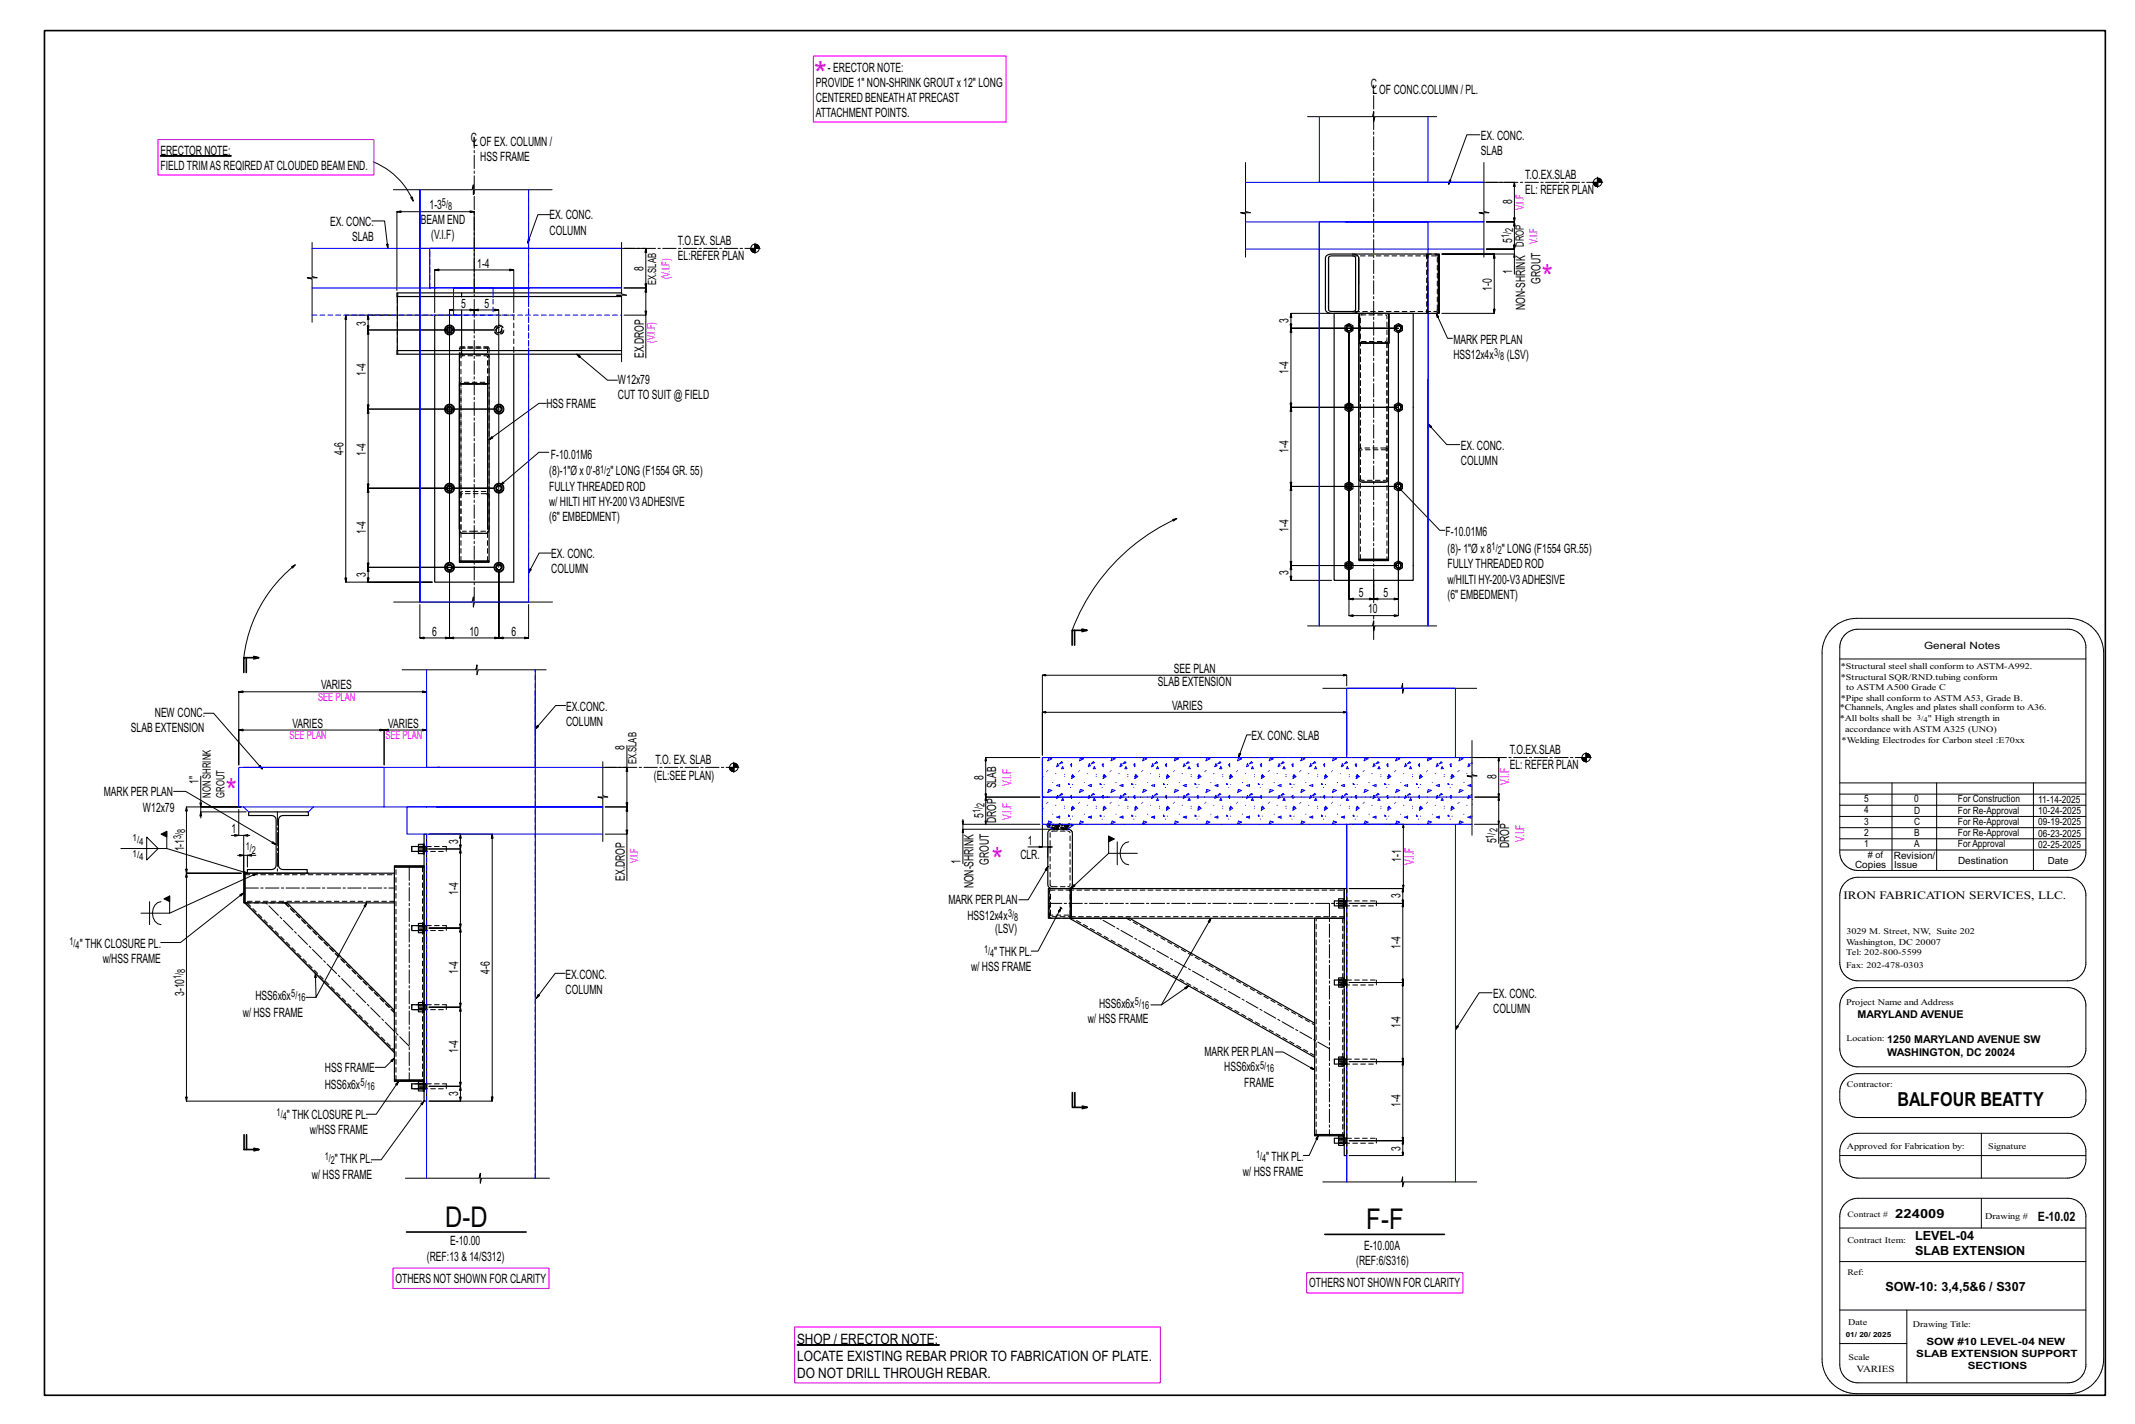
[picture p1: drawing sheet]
<svg xmlns="http://www.w3.org/2000/svg" width="914mm" height="610mm" viewBox="0 0 914 610" stroke-linecap="round" stroke-linejoin="round" font-family="sans-serif">
<defs><g id="words">
<g font-size="14.7" fill="#f0f">
<text x="348.5" y="36.9">*</text>
<text x="660.4" y="123.6">*</text>
<text x="96.8" y="343.7">*</text>
<text x="424.7" y="373.3">*</text>
</g>
<g font-size="12.2">
<text x="190.7" y="525.1">D-D</text>
<text x="585.2" y="526.1">F-F</text>
</g>
<text font-size="8.3" x="812.7" y="473.4">BALFOUR BEATTY</text>
<g font-size="6.1">
<text x="341.4" y="575.3">SHOP / ERECTOR NOTE:</text>
<text x="341.4" y="582.5">LOCATE EXISTING REBAR PRIOR TO FABRICATION OF PLATE.</text>
<text x="341.4" y="589.8">DO NOT DRILL THROUGH REBAR.</text>
</g>
<g font-size="5.5">
<text x="354.6" y="30.6">- ERECTOR NOTE:</text>
<text x="349.4" y="37.1">PROVIDE 1&quot; NON-SHRINK GROUT x 12&quot; LONG</text>
<text x="587.1" y="37.7">C</text>
<text x="587.8" y="40">L</text>
<text x="590.7" y="40">OF CONC.COLUMN / PL.</text>
<text x="349.4" y="43.7">CENTERED BENEATHAT PRECAST</text>
<text x="349.4" y="50.2">ATTACHMENT POINTS.</text>
<text x="634.3" y="59.9">EX. CONC.</text>
<text x="201.7" y="60.8">C</text>
<text x="202.6" y="62.6">L</text>
<text x="205.5" y="62.6">OF EX. COLUMN /</text>
<text x="68.7" y="66.3">ERECTOR NOTE:</text>
<text x="205.7" y="69.1">HSS FRAME</text>
<text x="634.3" y="66.4">SLAB</text>
<text x="68.7" y="72.9">FIELD TRIMAS REQIREDAT CLOUDED BEAM END.</text>
<text x="653.2" y="76.7">T.O.EX.SLAB</text>
<text x="653.2" y="83.2">EL: REFER PLAN</text>
<text x="184" y="89.6">1-3</text>
<text x="647.6" y="87.5" transform="rotate(-90 647.6 87.5)">8</text>
<text x="180.2" y="96">BEAM END</text>
<text x="235.4" y="93.9">EX. CONC.</text>
<text x="141.4" y="96.6">EX. CONC.</text>
<text x="235.4" y="100.4">COLUMN</text>
<text x="150.8" y="103.2">SLAB</text>
<text x="184.7" y="102.5">(V.I.F)</text>
<text x="290.4" y="104.8">T.O.EX. SLAB</text>
<text x="647.6" y="104.1" transform="rotate(-90 647.6 104.1)">5</text>
<text x="290.4" y="111.3">EL:REFER PLAN</text>
<text x="204.4" y="114.6">1-4</text>
<text x="275.6" y="116.1" transform="rotate(-90 275.6 116.1)">8</text>
<text x="647.6" y="117.4" transform="rotate(-90 647.6 117.4)">1</text>
<text x="639" y="124.6" transform="rotate(-90 639 124.6)">1-0</text>
<text x="659.7" y="121.6" transform="rotate(-90 659.7 121.6)">GROUT</text>
<text x="197.6" y="131.7">5</text>
<text x="207.5" y="131.7">5</text>
<text x="653.2" y="132.7" transform="rotate(-90 653.2 132.7)">NON-SHRINK</text>
<text x="156.7" y="139.6" transform="rotate(-90 156.7 139.6)">3</text>
<text x="551.9" y="138.3" transform="rotate(-90 551.9 138.3)">3</text>
<text x="622.5" y="147.3">MARK PER PLAN</text>
<text x="275.7" y="153.3" transform="rotate(-90 275.7 153.3)">EX.DROP</text>
<text x="622.5" y="153.8">HSS12x4x</text>
<text x="645.4" y="153.7">(LSV)</text>
<text x="156.7" y="160.9" transform="rotate(-90 156.7 160.9)">1-4</text>
<text x="551.9" y="160.1" transform="rotate(-90 551.9 160.1)">1-4</text>
<text x="264.7" y="164.3">W12x79</text>
<text x="264.7" y="170.8">CUTTO SUIT @ FIELD</text>
<text x="234" y="174.8">HSS FRAME</text>
<text x="147.1" y="194.7" transform="rotate(-90 147.1 194.7)">4-6</text>
<text x="156.7" y="195.2" transform="rotate(-90 156.7 195.2)">1-4</text>
<text x="235.9" y="196.3">F-10.01M6</text>
<text x="551.9" y="194" transform="rotate(-90 551.9 194)">1-4</text>
<text x="625.7" y="192.5">EX. CONC.</text>
<text x="235.2" y="203.5">(8)-1&quot;Ø x 0'-8</text>
<text x="261.4" y="203.5">&quot; LONG (F1554 GR. 55)</text>
<text x="625.7" y="199">COLUMN</text>
<text x="235.2" y="210.1">FULLYTHREADED ROD</text>
<text x="235.2" y="216.6">w/ HILTI HIT HY-200 V3ADHESIVE</text>
<text x="235.2" y="223.1">(6&quot; EMBEDMENT)</text>
<text x="551.9" y="227.8" transform="rotate(-90 551.9 227.8)">1-4</text>
<text x="156.7" y="228.4" transform="rotate(-90 156.7 228.4)">1-4</text>
<text x="619.2" y="229.5">F-10.01M6</text>
<text x="236.1" y="238.7">EX. CONC.</text>
<text x="619.9" y="236.8">(8)- 1&quot;Ø x 8</text>
<text x="643.2" y="236.8">&quot; LONG (F1554 GR.55)</text>
<text x="236.1" y="245.2">COLUMN</text>
<text x="619.9" y="243.4">FULLYTHREADED ROD</text>
<text x="156.7" y="247.1" transform="rotate(-90 156.7 247.1)">3</text>
<text x="551.9" y="246.3" transform="rotate(-90 551.9 246.3)">3</text>
<text x="619.9" y="249.9">w/HILTI HY-200-V3ADHESIVE</text>
<text x="582" y="255.4">5</text>
<text x="592.6" y="255.4">5</text>
<text x="619.9" y="256.4">(6&quot; EMBEDMENT)</text>
<text x="585.9" y="262.6">10</text>
<text x="185.1" y="272.1">6</text>
<text x="201.1" y="272.1">10</text>
<text x="219" y="272.1">6</text>
<text x="495.9" y="293.6">SLAB EXTENSION</text>
<text x="502.8" y="288.1">SEE PLAN</text>
<text x="137.5" y="295.2">VARIES</text>
<text x="242.5" y="304.4">EX.CONC.</text>
<text x="502.1" y="303.9">VARIES</text>
<text x="66.3" y="306.9">NEW CONC.</text>
<text x="125.3" y="311.5">VARIES</text>
<text x="166.3" y="311.5">VARIES</text>
<text x="242.5" y="310.9">COLUMN</text>
<text x="56.1" y="313.4">SLAB EXTENSION</text>
<text x="536" y="316.9">EX. CONC. SLAB</text>
<text x="267.5" y="321.3" transform="rotate(-90 267.5 321.3)">8</text>
<text x="646.6" y="322.8">T.O.EX.SLAB</text>
<text x="280.7" y="327.2">T.O. EX. SLAB</text>
<text x="646.6" y="329.3">EL: REFER PLAN</text>
<text x="85" y="335.7" transform="rotate(-90 85 335.7)">1&quot;</text>
<text x="280" y="333.8">(EL:SEE PLAN)</text>
<text x="421.2" y="333.8" transform="rotate(-90 421.2 333.8)">8</text>
<text x="640.9" y="333.3" transform="rotate(-90 640.9 333.3)">8</text>
<text x="44.5" y="340.9">MARK PER PLAN</text>
<text x="426.7" y="337.5" transform="rotate(-90 426.7 337.5)">SLAB</text>
<text x="61.1" y="347.7">W12x79</text>
<text x="421.2" y="350.3" transform="rotate(-90 421.2 350.3)">5</text>
<text x="426.7" y="352.4" transform="rotate(-90 426.7 352.4)">DROP</text>
<text x="99.1" y="356.6">1</text>
<text x="78.9" y="364.5" transform="rotate(-90 78.9 364.5)">1-1</text>
<text x="196.2" y="361.3" transform="rotate(-90 196.2 361.3)">3</text>
<text x="440.3" y="361.6">1</text>
<text x="640.9" y="361" transform="rotate(-90 640.9 361)">5</text>
<text x="646.4" y="363.2" transform="rotate(-90 646.4 363.2)">DROP</text>
<text x="411.4" y="369.7" transform="rotate(-90 411.4 369.7)">1</text>
<text x="423.5" y="370.3" transform="rotate(-90 423.5 370.3)">GROUT</text>
<text x="437" y="367.6">CLR.</text>
<text x="600.1" y="369" transform="rotate(-90 600.1 369)">1-1</text>
<text x="267.6" y="377" transform="rotate(-90 267.6 377)">EX.DROP</text>
<text x="196.2" y="383" transform="rotate(-90 196.2 383)">1-4</text>
<text x="416.9" y="380.4" transform="rotate(-90 416.9 380.4)">NON-SHRINK</text>
<text x="406.2" y="387.1">MARK PER PLAN</text>
<text x="599.8" y="384.6" transform="rotate(-90 599.8 384.6)">3</text>
<text x="414.3" y="393.7">HSS12x4x</text>
<text x="426.2" y="399.6">(LSV)</text>
<text x="34.1" y="405.7">&quot; THK CLOSURE PL.</text>
<text x="599.8" y="406.3" transform="rotate(-90 599.8 406.3)">1-4</text>
<text x="44.1" y="412.2">w/HSS FRAME</text>
<text x="425.9" y="409.3">&quot; THK PL.</text>
<text x="196.2" y="416.9" transform="rotate(-90 196.2 416.9)">1-4</text>
<text x="209.8" y="416.9" transform="rotate(-90 209.8 416.9)">4-6</text>
<text x="242.3" y="419.1">EX.CONC.</text>
<text x="415.9" y="415.8">w/ HSS FRAME</text>
<text x="242.3" y="425.6">COLUMN</text>
<text x="78.9" y="426.4" transform="rotate(-90 78.9 426.4)">3-10</text>
<text x="109.4" y="428.1">HSS6x6x</text>
<text x="470.7" y="431.5">HSS6x6x</text>
<text x="639.5" y="427.2">EX. CONC.</text>
<text x="103.9" y="435.3">w/ HSS FRAME</text>
<text x="639.5" y="433.7">COLUMN</text>
<text x="466" y="438">w/ HSS FRAME</text>
<text x="599.8" y="440.2" transform="rotate(-90 599.8 440.2)">1-4</text>
<text x="196.2" y="450.8" transform="rotate(-90 196.2 450.8)">1-4</text>
<text x="515.9" y="452.2">MARK PER PLAN</text>
<text x="139.2" y="459.1">HSS FRAME</text>
<text x="524.3" y="458.7">HSS6x6x</text>
<text x="139.1" y="466.1">HSS6x6x</text>
<text x="532.9" y="465.2">FRAME</text>
<text x="196.2" y="469.2" transform="rotate(-90 196.2 469.2)">3</text>
<text x="599.8" y="474" transform="rotate(-90 599.8 474)">1-4</text>
<text x="122.8" y="479.1">&quot; THK CLOSURE PL.</text>
<text x="132.7" y="485.6">w/HSS FRAME</text>
<text x="542.3" y="496.9">&quot; THK PL.</text>
<text x="599.8" y="492.5" transform="rotate(-90 599.8 492.5)">3</text>
<text x="143.5" y="498">&quot; THK PL.</text>
<text x="532.3" y="503.4">w/ HSS FRAME</text>
<text x="133.5" y="504.5">w/ HSS FRAME</text>
<text x="872.8" y="522.9">E-10.02</text>
<text x="192.8" y="533.1">E-10.00</text>
<text x="182.8" y="539.8">(REF:13 &amp; 14/S312)</text>
<text x="584.3" y="535.1">E-10.00A</text>
<text x="580.9" y="541.7">(REF:6/S316)</text>
<text x="169.3" y="549">OTHERS NOT SHOWN FOR CLARITY</text>
<text x="560.7" y="550.9">OTHERS NOT SHOWN FOR CLARITY</text>
</g>
<g font-size="5.5" fill="#f0f">
<text x="433.2" y="336.7" transform="rotate(-90 433.2 336.7)">V.I.F</text>
<text x="646.4" y="336.2" transform="rotate(-90 646.4 336.2)">V.I.F</text>
<text x="433.2" y="350.9" transform="rotate(-90 433.2 350.9)">V.I.F</text>
<text x="652.9" y="360.3" transform="rotate(-90 652.9 360.3)">V.I.F</text>
<text x="605.6" y="370.2" transform="rotate(-90 605.6 370.2)">V.I.F</text>
</g>
<g font-size="5.4">
<text x="811.7" y="521.2">224009</text>
<text x="820.3" y="530.8">LEVEL-04</text>
<text x="820.3" y="537.4">SLAB EXTENSION</text>
<text x="807.5" y="552.8">SOW-10: 3,4,5&amp;6 / S307</text>
</g>
<g font-size="4.9" fill="#f0f">
<text x="652.6" y="89.9" transform="rotate(-90 652.6 89.9)">V.I.F</text>
<text x="658.4" y="104.4" transform="rotate(-90 658.4 104.4)">V.I.F</text>
<text x="286.8" y="119.6" transform="rotate(-90 286.8 119.6)">(V.I.F)</text>
<text x="280.6" y="146.6" transform="rotate(-90 280.6 146.6)">(V.I.F)</text>
<text x="136.3" y="300.2">SEE PLAN</text>
<text x="124" y="316.6">SEE PLAN</text>
<text x="165" y="316.6">SEE PLAN</text>
<text x="273.3" y="369.6" transform="rotate(-90 273.3 369.6)">V.I.F</text>
</g>
<g font-size="4.9">
<text x="652.6" y="105.7" transform="rotate(-90 652.6 105.7)">DROP</text>
<text x="281" y="121.9" transform="rotate(-90 281 121.9)">EX.SLAB</text>
<text x="272.5" y="327.1" transform="rotate(-90 272.5 327.1)">EX.SLAB</text>
<text x="90.3" y="341.4" transform="rotate(-90 90.3 341.4)">NON SHRINK</text>
<text x="96.1" y="341.4" transform="rotate(-90 96.1 341.4)">GROUT</text>
<text x="789.5" y="384.8">IRON FABRICATION SERVICES, LLC.</text>
</g>
<g font-size="4.7">
<text x="189.3" y="88.4">5/</text>
<text x="191.9" y="90">8</text>
<text x="648" y="99.5" transform="rotate(-90 648 99.5)">2</text>
<text x="646.4" y="102.1" transform="rotate(-90 646.4 102.1)">1/</text>
<text x="639.9" y="152.6">3/</text>
<text x="642.5" y="154.2">8</text>
<text x="257.1" y="202.3">1/</text>
<text x="259.7" y="204">2</text>
<text x="638.8" y="235.6">1/</text>
<text x="641.5" y="237.3">2</text>
<text x="421.6" y="345.6" transform="rotate(-90 421.6 345.6)">2</text>
<text x="419.9" y="348.2" transform="rotate(-90 419.9 348.2)">1/</text>
<text x="77.6" y="359.1" transform="rotate(-90 77.6 359.1)">3/</text>
<text x="79.3" y="356.5" transform="rotate(-90 79.3 356.5)">8</text>
<text x="639.6" y="359" transform="rotate(-90 639.6 359)">1/</text>
<text x="641.3" y="356.4" transform="rotate(-90 641.3 356.4)">2</text>
<text x="105.2" y="363.9">1/</text>
<text x="107.8" y="365.6">2</text>
<text x="431.8" y="392.4">3/</text>
<text x="434.4" y="394.1">8</text>
<text x="29.8" y="404.4">1/</text>
<text x="32.4" y="406.1">4</text>
<text x="421.5" y="408">1/</text>
<text x="424.1" y="409.7">4</text>
<text x="77.6" y="419.1" transform="rotate(-90 77.6 419.1)">1/</text>
<text x="79.3" y="416.5" transform="rotate(-90 79.3 416.5)">8</text>
<text x="124.8" y="426.9">5/</text>
<text x="127.4" y="428.6">16</text>
<text x="486.1" y="430.3">5/</text>
<text x="488.7" y="431.9">16</text>
<text x="539.7" y="457.4">5/</text>
<text x="542.3" y="459.1">16</text>
<text x="154.5" y="464.8">5/</text>
<text x="157.1" y="466.5">16</text>
<text x="118.5" y="477.9">1/</text>
<text x="121.1" y="479.5">4</text>
<text x="139.1" y="496.8">1/</text>
<text x="537.9" y="495.6">1/</text>
<text x="540.6" y="497.3">4</text>
<text x="141.7" y="498.4">2</text>
</g>
<g font-size="4.6">
<text x="795.6" y="436">MARYLAND AVENUE</text>
<text x="808.3" y="446.4">1250 MARYLAND AVENUE SW</text>
<text x="808.3" y="452">WASHINGTON, DC 20024</text>
</g>
<g font-size="4.3">
<text x="824.1" y="277.6">General Notes</text>
<text x="798.4" y="343.5">5</text>
<text x="819.8" y="343.5">0</text>
<text x="838.6" y="343.5">For Construction</text>
<text x="873" y="343.8">11-14-2025</text>
<text x="798.4" y="353">3</text>
<text x="798.4" y="348.2">4</text>
<text x="819.8" y="353.1">C</text>
<text x="819.8" y="348.3">D</text>
<text x="838.6" y="353.1">For Re-Approval</text>
<text x="838.6" y="348.3">For Re-Approval</text>
<text x="873" y="353.4">09-19-2025</text>
<text x="873" y="348.6">10-24-2025</text>
<text x="798.4" y="357.8">2</text>
<text x="819.8" y="357.9">B</text>
<text x="838.6" y="357.8">For Re-Approval</text>
<text x="873" y="358.1">06-23-2025</text>
<text x="798.4" y="362.6">1</text>
<text x="819.8" y="362.6">A</text>
<text x="838.6" y="362.6">For Approval</text>
<text x="873" y="362.9">02-25-2025</text>
<text x="794.5" y="371.5">Copies</text>
<text x="811.1" y="367.7">Revision/</text>
<text x="838.6" y="369.7">Destination</text>
<text x="825.1" y="575.7">SOW #10 LEVEL-04 NEW</text>
<text x="820.7" y="581">SLAB EXTENSION SUPPORT</text>
<text x="842.8" y="586.2">SECTIONS</text>
</g>
<g font-size="4.2">
<text x="56.8" y="360.2">1/</text>
<text x="59.7" y="361.6">4</text>
<text x="56.8" y="366.7">1/</text>
<text x="59.7" y="368.1">4</text>
<text x="811.3" y="371.4">Issue</text>
<text x="877.1" y="369.8">Date</text>
</g>
<text font-size="4" x="795.1" y="587.5">VARIES</text>
<text font-size="3.9" x="799.9" y="367.1"># of</text>
<g font-size="3.7">
<text x="788.4" y="286.2">*Structural steel shall conform to ASTM-A992.</text>
<text x="788.4" y="291.2">*Structural SQR/RND.tubing conform</text>
<text x="790.7" y="295.5">to ASTM A500 Grade C</text>
<text x="787.9" y="304.1">*Channels, Angles and plates shall conform to A36.</text>
<text x="788.4" y="300.2">*Pipe shall conform to ASTM A53, Grade B.</text>
<text x="788" y="308.9">*All bolts shall be</text>
<text x="825.7" y="308.9">&quot; High strength in</text>
<text x="790.2" y="313.2">accordance with ASTM A325 (UNO)</text>
<text x="788.8" y="318">*Welding Electrodes for Carbon steel :E70xx</text>
<text x="790.8" y="399.9">3029 M. Street, NW, Suite 202</text>
<text x="790.7" y="404.6">Washington, DC 20007</text>
<text x="790.7" y="409">Tel: 202-800-5599</text>
<text x="790.7" y="414.2">Fax: 202-478-0303</text>
<text x="790.7" y="430">Project Name and Address</text>
<text x="790.8" y="445.6">Location:</text>
<text x="791" y="465.3">Contractor:</text>
<text x="791" y="491.9">Approved for Fabrication by:</text>
<text x="851.5" y="492">Signature</text>
<text x="850.2" y="522">Drawing #</text>
<text x="791.2" y="532.3">Contract Item:</text>
<text x="791.5" y="567.4">Date</text>
<text x="819.3" y="568.1">Drawing Title:</text>
<text x="791.7" y="582.1">Scale</text>
</g>
<text font-size="3.6" x="791.2" y="545.9">Ref:</text>
<text font-size="3.5" x="791.3" y="520.8">Contract #</text>
<g font-size="3.2">
<text x="821" y="308">3/</text>
<text x="823.9" y="309.1">4</text>
</g>
<text font-size="3" x="790.5" y="572.4">01/ 20/ 2025</text>
</g></defs>
<path d="M68.7 66.6l30.3 .2zM341.4 575.6h60.9v.3h-60.9z" fill="#000" stroke="#000" stroke-width=".5"/>
<g fill="none" stroke="#000" stroke-width=".43">
<path d="M560 49.9h27.8l.5-2.1v4.3l.6-2.2h26.4M633.8 57.7h-5.6l-7.7 21.2 .3-1.8 .7 .2-1 1.6M159.8 69.3a31.3 31.3 0 0 1 17.2 16.8M533.4 69.6v20.9l2.2 .6h-4.3l2.1 .5v18.5M635.5 69.6v20.9l2.2 .6h-4.3l2.1 .5v18.5M636.6 78.1h12l-.4 1.7h.8l-.4-1.7v16.9l-.4-1.8h.8l-.4 1.8h-12h12l-.4 1.7h.8l-.4-1.7v11.6l-.4-1.7h.8l-.4 1.7h-12h12M682 78.1h4.4M684.2 75.8v4.5M159.2 94.6h5.5l1.4 11.7-.6-1.7h.8l-.2 1.7M168.5 81.2h33.7l.5-2.1v4.2l.5-2.1h33.3M175.9 84.6l.7-.3 .4 1.8zM235.6 91.9h-5.2l-4.4 12.1 .2-1.7 .7 .2-.9 1.5"/>
<path d="M133.7 103.8v14.6l2.1 .5h-4.3l2.2 .6v18.4M266.2 103.8v22l2.1 .6h-4.2l2.1 .5v28M267.3 106.3h9.3l-.4 1.8h.8l-.4-1.8v17l-.4-1.8h.8l-.4 1.8h-9.3h9.3l-.4 1.7h.8l-.4-1.7v11.6M321.1 106.3h4.5M323.4 104.1v4.5M648.3 105.2h.6l-.3 1.4zM648.6 108.7l.3 1.4h-.6zM648.6 117.4v-8.7h-31.1h22.5l-.4 1.8h.7l-.3-1.8v25.4l-.4-1.7h.7l-.3 1.7h-22.5M648.6 104.5v4.2M167.3 134.9h-9.6l-.4 1.8h.7l-.3-1.8v6.4l-.4-1.8h.7l-.3 1.8h53.8h-53.8l-.4 1.7h.7l-.3-1.7v33.8l-.4-1.7h.7l-.3 1.7h53.9M170 124.3v-33.7l1.7 .4v-.7l-1.7 .3h33.1l-1.7 .4v-.7l1.7 .3v34.7M185.1 134.9h-37l-.4 1.8h.8l-.4-1.8v114.3l-.4-1.7h.8l-.4 1.7h37h-27.4l.3-1.7h-.7l.4 1.7v-6.3l.3 1.7h-.7l.4-1.7h53.9"/>
<path d="M186.2 133.9v-18.3l1.7 .3v-.7l-1.7 .4h33.8l-1.7 .3v-.7l1.7 .4v18.3M267.3 134.9h9.3v18.4M276.2 133.2h.8l-.4 1.7zM570.3 134.1h-17.4l-.4 1.8h.8l-.4-1.8v6.4l-.4-1.8h.8l-.4 1.8h46h-46l-.4 1.7h.8l-.4-1.7v33.9l-.4-1.8h.8l-.4 1.8h46h-46l-.4 1.7h.8l-.4-1.7v33.8l-.4-1.7h.8l-.4 1.7h46h-46l-.4 1.8h.8l-.4-1.8v33.9l-.4-1.8h.8l-.4 1.8h46h-46l-.4 1.7h.8l-.4-1.7v6.3l-.4-1.7h.8l-.4 1.7h17.4M615.1 134.1l.4 1.8 .7-.3-1.1-1.5 4.9 10.7h2.1M247 151.6l1.1 1.4 .4-.5-1.5-.9 13.2 11.2h4.2M577.7 142.6v113.8l1.8 .4v-.7l-1.8 .3h10.6l-1.7 .4v-.7l1.7 .3v-8v8l1.8 .4v-.7l-1.8 .3h10.6l-1.7 .4v-.7l1.7 .3v-113.8v120.9l-1.7-.3v.7l1.7-.4h-21.2l1.8-.3v.7l-1.8-.4zM213.7 175.1h-56l-.4 1.8h.7l-.3-1.8v33.9l-.4-1.8h.7l-.3 1.8h53.8h-53.8l-.4 1.7h.7l-.3-1.7v33.9l-.4-1.8h.7l-.3 1.8h53.8M234 172.7h-3.2l-21.4 15.5 1.2-1.3 .5 .6-1.7 .7M235.1 193.6h-4.3l-16.5 14.2 1-1.5 .5 .6-1.5 .9M611.7 181.5l.9 1.6 .5-.5-1.4-1.1 7.9 8.8h5.6M598.8 208.5l1 1.5 .5-.5-1.5-1 17.8 18.5h2.2"/>
<path d="M236.1 236.8h-5.2l-4.5 8.4 .5-1.7 .6 .4-1.1 1.3M502.2 222.4l1.8-.4-1.4 1.1zM504 222a85.7 85.7 0 0 0-44.8 47.8M124.9 242.6l1.5-.8-1.1 1.4zM126.4 241.8a59.4 59.4 0 0 0-22 39.8M168.6 257.7h33.6l.5-2.1v4.2l.5-2.1h33.4M179.8 258.8v14.3l1.8 .4v-.8l-1.8 .4h12.7l-1.7 .4v-.8l1.7 .4v-28.1v28.1l1.8 .4v-.8l-1.8 .4h21.2l-1.8 .4v-.8l1.8 .4v-28.1v28.1l1.7 .4v-.8l-1.7 .4h12.7l-1.8 .4v-.8l1.8 .4v-14.3M192.5 240.7v-108l1.8 .4v-.8l-1.8 .4h10.6l-1.7 .4v-.8l1.7 .4v2.2v-2.2l1.8 .4v-.8l-1.8 .4h10.5l-1.7 .4v-.8l1.7 .4v110.2M560 268h27.8l.5-2.2v4.3l.6-2.1h26.4M784.7 269.1a15.1 15.1 0 0 1 10.5-4.4h90.9a14.9 14.9 0 0 1 14.9 14.9v302.2a14.9 14.9 0 0 1-14.9 14.8h-90.9a14.7 14.7 0 0 1-14.8-14.8v-302.2a14.7 14.7 0 0 1 4.3-10.5zM790.2 271.6a7.9 7.9 0 0 1 5.6-2.2h89.8a7.8 7.8 0 0 1 7.8 7v88.4a7.7 7.7 0 0 1-7.8 7.8h-89.8a7.8 7.8 0 0 1-7.8-7.8v-87.7a7.6 7.6 0 0 1 2.2-5.5zM172.2 286.7h31.6l.5-2.1v4.3l.5-2.2h29.1"/>
<path d="M566.5 294.7h33.7l.5-2.2v4.3l.6-2.1h31.2M576.8 293.6v-4.5l-1.4-.3v.6l1.4-.3h-130.4l1.4-.3v.6l-1.4-.3v34.1v-18.3l1.4 .3v-.6l-1.4 .3h130.4l-1.4 .3v-.6l1.4 .3v18.3M788 282.1h105.4M87.2 305.3h4.3l20.8 23.9-1.4-1.1 .5-.5 .9 1.6M182.7 313.6v-1.1l-1.8-.4v.8l1.8-.4h-18.2l1.8-.4v.8l-1.8-.4v15v-15l-1.7-.4v.8l1.7-.4h-62.2l1.7-.4v.8l-1.7-.4v15v-31.3l1.7 .3v-.7l-1.7 .4h80.4l-1.8 .3v-.7l1.8 .4v32.3M242.2 302h-4.2l-8.8 10.2 .9-1.6 .6 .5-1.5 1.1M268.5 319.2v9.3h-9.3M535.8 314.6h-1.8l-3.6 9.7 .3-1.8 .7 .3-1 1.5M630.4 317v14.6l2.2 .6h-4.3l2.1 .5v24.8M74.4 338.8h5.1l38.7 22.7-1.7-.5 .4-.7 1.3 1.2M86 332.3v13.1h17.3h-23.4l-.4 1.8h.7l-.3-1.8v28.4l-.4-1.7h.7l-.3 1.7h23.4h-23.4l-.4 1.8h.7l-.3-1.8v97.6l-.4-1.8h.7l-.3 1.8h100.7M258.2 326.1v14.6l2.1 .5h-4.2l2.1 .5v18.5"/>
<path d="M268.5 328.5l.4 1.8h-.8zM268.5 328.5v16.9l-.4-1.7h.8l-.4 1.7h-9.3h9.3l-.4 1.8h.8l-.4-1.8v11.7M312 328.5h4.5M314.3 326.3v4.4M445.4 324.3h-23.2l-.3 1.4h.6l-.3-1.4v16.9l-.3-1.4h.6l-.3 1.4h23.2h-23.2l-.3 1.4h.6l-.3-1.4v11.7M631.7 324.3h10.2l-.3 1.4h.6l-.3-1.4v16.9l-.3-1.4h.6l-.3 1.4h-10.2h10.2l-.3 1.4h.6l-.3-1.4v11.7M677.1 324.3h4.4M679.3 322.1v4.4M788 335.2h105.4M788 340h105.4M810.3 335.2v37.4M829.4 335.2v37.4"/>
<path d="M870.9 335.2v37.4M62.8 358.3l4.9 4.9-4.9 5zM71.4 355.9v7.3h-19.6M85.6 343.7h.8l-.4 1.7zM86 347.6l.4 1.7h-.8zM86 345.4v4.8M86 347.6h19.4M100.5 357.3l1.8 .3-1.8 .4zM102.3 346.5v11.1h-3.2M102.3 357.6h4.7M104.4 357.6l1.7-.3v.7zM104.4 357.6v15.1v-6.5"/>
<path d="M259.2 357.1h9.3v19.9M268.1 355.3h.8l-.4 1.8zM412.1 351.5h.6l-.3 1.4zM412.4 355l.3 1.4h-.6zM412.4 350.8v4.2M412.4 352.9h33M421.9 351.5h.6l-.3 1.4zM446.4 342.3v20.3h-6.1M449.7 355h-37.3v14.7M474.8 357.9v7.4h12.3M577.8 352.9h23.2l-.3 1.4h.6l-.3-1.4v27.5l-.3-1.4h.6l-.3 1.4h-23.2h23l-.3 1.4h.6l-.3-1.4v6.3l-.3-1.4h.6l-.3 1.4h-23h23l-.3 1.4h.6l-.3-1.4v33.9l-.3-1.4h.6l-.3 1.4h-23h23l-.3 1.4h.6l-.3-1.4v33.9l-.3-1.4h.6l-.3 1.4h-23h23l-.3 1.4h.6l-.3-1.4v33.8l-.3-1.4h.6l-.3 1.4h-23h23l-.3 1.4h.6l-.3-1.4v6.4l-.3-1.4h.6l-.3 1.4h-23M631.5 352.9h10.4v8.1"/>
<path d="M641.6 351.5h.6l-.3 1.4zM788 349.5h105.4M788 359.1h105.4M788 344.7h105.4M788 354.3h105.4M71.4 363.2l34.6 10.6-1.8-.1 .2-.8 1.6 .9M101.8 366.2h4.2M102.6 365.8l1.8 .4-1.8 .3zM106 366.2l1.7-.4v.7zM109.6 366.2h-3.6v5M110.1 373.8l-1.7 .4 .3 .7 1.4-1.1-37.4 17.1M181.6 363.4h15.6l-.4 1.8h.8l-.4-1.8v33.9l-.4-1.7h.8l-.4 1.7h-13.5h13.5l-.4 1.8h.8l-.4-1.8v33.9l-.4-1.8h.8l-.4 1.8h-13.5h13.5l-.4 1.7h.8l-.4-1.7v33.8l-.4-1.7h.8l-.4 1.7h-13.5h13.5l-.4 1.8h.8l-.4-1.8v6.4l-.4-1.8h.8l-.4 1.8h-13.5h27.1l.4-1.8h-.8l.4 1.8v-114.3l.4 1.7h-.8l.4-1.7h-27.1h13.5l-.4 1.7h.8l-.4-1.7v6.3l-.4-1.7h.8l-.4 1.7h-13.5"/>
<path d="M445 362.3l1.4 .3-1.4 .3zM446.4 362.6h4.5M448.8 362.6l1.4-.3v.6zM448.8 362.6v4.6M448.9 370.9l-1.3 1.3 .7 .4 .6-1.7-8.5 14.3h-4M474.8 365.3l-15.9 14.9 1-1.5 .5 .6-1.5 .9M478.5 360.4v9.8M483.4 360.4a4.8 4.8 0 0 0-3.4 6.8l.8 1.6 1.2 1 1.4 .4M788 363.9h105.4M790.2 377.8a7.9 7.9 0 0 1 5.6-2.2h89.8a7.9 7.9 0 0 1 7.8 7v30.3a7.8 7.8 0 0 1-7.8 7h-89.8a7.8 7.8 0 0 1-7.8-7.8v-28.7a7.8 7.8 0 0 1 2.2-5.6zM64.1 386v9.8M69 386a4.8 4.8 0 0 0-3.4 6.8l.8 1.6 1.2 1.1 1.4 .3"/>
<path d="M72.7 383.6v7.3h-12.3M104.3 382.3l-1.6 .7 .5 .6 1.1-1.3-27 21.2h-8.5M157 386.5l-1.1 1.4 .6 .3 .5-1.7-21.6 40.5-.3-10.3 .4 1.7h-.7l.3-1.7M454 388.2l.4 .5M454.4 388.7l-1.1 1.3 .6 .4 .5-1.7-9.8 18.5h-2.9M454.4 388.7l.4 .4M518.6 393.1l-1.1 1.4 .6 .3 .5-1.7-21.2 37.1h-4.5M242 416.7h-4.2l-8.1 10.7 .8-1.6 .6 .4-1.4 1.2M131 427h4.4M509.1 422.1l-1.7 .7 .4 .6 1.3-1.3-11.7 8.1M639 425h-5.5l-10.2 15.8 .7-1.7 .6 .4-1.3 1.3M790.2 425a7.9 7.9 0 0 1 5.6-2.2h89.8a7.9 7.9 0 0 1 7.8 7v19.9a7.9 7.9 0 0 1-7.1 7h-91.3a7.9 7.9 0 0 1-7-7.8v-18.3a7.9 7.9 0 0 1 2.2-5.6z"/>
<path d="M168.9 452.9l-1.5 1 .6 .5 .9-1.5-3.9 4h-4.3M546.2 450.3h3.3l13.5 7.7-1.7-.5 .4-.7 1.3 1.2M170.7 462.9l-1.2 1.2 .6 .4 .6-1.6-9.6 14.1h-4.2M181.6 471.3l-1.4 1.2 .7 .4 .7-1.6-18.3 25.2h-4.3M790.2 461.9l1.9-1.4 2.9-.9h91.3a7.8 7.8 0 0 1 7.1 7v4.8a7.8 7.8 0 0 1-7.8 7h-89.8a7.8 7.8 0 0 1-7.8-7.8v-3.2a7.9 7.9 0 0 1 2.2-5.5zM564.6 486.1l-1.1 1.5 .7 .3 .4-1.8-3.9 8.5h-2.5M788 494.7h105.4M790.2 487.4a7.9 7.9 0 0 1 5.6-2.2h89.8a7.8 7.8 0 0 1 7.8 7v4.3a7.8 7.8 0 0 1-7.8 7.8h-89.8a7.9 7.9 0 0 1-7.8-7.8v-3.6a7.6 7.6 0 0 1 2.2-5.5zM848.6 485.2v19.1M173.6 504.4h31.6l.5-2.1v4.2l.5-2.1h29.1M566.5 506h33.7l.5-2.1v4.2l.6-2.1h31.2M790.2 515.3a7.9 7.9 0 0 1 5.6-2.3h89.8a7.8 7.8 0 0 1 7.8 7v65a7.9 7.9 0 0 1-7.8 7h-89.8a7.8 7.8 0 0 1-7.8-7.8v-63.5a7.6 7.6 0 0 1 2.2-5.4z"/>
<path d="M848.6 513v12.7M788 525.7h105.4M788 540.1h105.4M788 560.8h105.4M788 575.2h28.7M816.7 560.8v31.2"/>
<circle cx="684.2" cy="78.1" r="1.8"/>
<circle cx="323.4" cy="106.3" r="1.8"/>
<circle cx="314.3" cy="328.5" r="1.8"/>
<circle cx="679.3" cy="324.3" r="1.8"/>
</g>
<g fill="none" stroke="#000" stroke-width=".7">
<path d="M19 13.1h882.7v584.2h-882.7zM682.4 78.3h1.8M682.5 78.6h1.7M682.6 78.9h1.6M682.8 79.1h1.4M683 79.4h1.2M683.4 79.6h.8M684.2 77.3h1.6M684.2 77h1.5M684.2 76.5h.9M684.2 77.5h1.7M684.2 77.8h1.8"/>
<path d="M684.2 76.7h1.2M321.6 106.6h1.8M321.6 106.9h1.8M321.7 107.1h1.7M321.9 107.4h1.5M322.1 107.7h1.3M322.5 107.9h.9M323.4 105.3h1.4M323.4 104.7h.8M323.4 105h1.2M323.4 106.1h1.7M323.4 105.8h1.7"/>
<path d="M323.4 105.5h1.6M460.2 269.8v6.4M463.4 269.3l2.1 .5h-6.3v6.4M465.5 269.8l-2.1 .6M105.5 281.6v6.3M108.7 281l2.1 .6h-6.4v6.3M110.8 281.6l-2.1 .5M312.5 328.8h1.8M312.5 329h1.8M312.6 329.3h1.7M312.8 329.6h1.5M313 329.8h1.3"/>
<path d="M313.4 330.1h.9M314.3 327.7h1.6M314.3 328h1.7M314.3 326.9h.8M314.3 327.5h1.4M314.3 327.2h1.2M314.3 328.2h1.7M677.5 324.6h1.8M677.6 324.8h1.7M677.7 325.1h1.6M677.9 325.4h1.4M678.1 325.6h1.2"/>
<path d="M678.5 325.9h.8M679.3 323.5h1.6M679.3 322.7h.9M679.3 323.2h1.5M679.3 323h1.2M679.3 323.8h1.7M679.3 324h1.8M459.3 467.7v6.4h6.3M460.3 467.7v6.4M463.5 473.5l2.1 .6-2.1 .5M104.5 485.8v6.3h6.4l-2.1-.5M105.6 485.8v6.3"/>
<path d="M110.9 492.1l-2.1 .5M174.1 527.4h51.2M567.4 528.4h51.2"/>
</g>
<path d="M348.4 24h82.6v28.2h-82.6zM67.6 59.7h92.5v15.2h-92.5zM168.3 542.9h66.8v8.7h-66.8zM559.6 544.8h66.9v8.7h-66.9zM340.3 568.1h156.7v23.9h-156.7z" fill="none" stroke="#f0f" stroke-width=".5"/>
<g fill="#000" stroke="#000" stroke-width=".43">
<path d="M577.1 139.6a1.06 1.06 0 0 1 1.1-.1 1.06 1.06 0 0 1 .6 1 1.09 1.09 0 0 0-1.1-1.1 1.09 1.09 0 0 0-1.1 1.1zM191.4 141.3a1.13 1.13 0 0 0 1.1 1 1.13 1.13 0 0 0 1.2-1 1.13 1.13 0 0 1-1.2 1.1 1.13 1.13 0 0 1-1.1-1.1zM192 140.3a1.06 1.06 0 0 1 1.1 0 1.06 1.06 0 0 1 .5 1 1.09 1.09 0 0 0-1.1-1.1 1.09 1.09 0 0 0-1.1 1.1zM576.6 140.5a1.13 1.13 0 0 0 1.1 1.1 1.13 1.13 0 0 0 1.2-1.1 1.12 1.12 0 0 1-1.2 1.1 1.12 1.12 0 0 1-1.1-1.1zM597.8 140.5a1.13 1.13 0 0 0 1.1 1.1 1.13 1.13 0 0 0 1.1-1.1 1.12 1.12 0 0 1-1.1 1.1 1.12 1.12 0 0 1-1.1-1.1zM598 139.9a1.07 1.07 0 0 1 1.2-.5 1.07 1.07 0 0 1 .8 1.1 1.09 1.09 0 0 0-1.1-1.1 1.09 1.09 0 0 0-1.1 1.1zM191.4 175.1a1.13 1.13 0 0 0 1.1 1.1 1.13 1.13 0 0 0 1.2-1.1 1.13 1.13 0 0 1-1.2 1.2 1.13 1.13 0 0 1-1.1-1.2zM191.5 174.6a1.08 1.08 0 0 1 1.3-.6 1.08 1.08 0 0 1 .8 1.1 1.09 1.09 0 0 0-1.1-1 1.09 1.09 0 0 0-1.1 1zM212.6 175.1a1.13 1.13 0 0 0 1.1 1.1 1.13 1.13 0 0 0 1.1-1.1 1.13 1.13 0 0 1-1.1 1.2 1.13 1.13 0 0 1-1.1-1.2zM212.7 174.6a1.08 1.08 0 0 1 1.3-.6 1.08 1.08 0 0 1 .8 1.1 1.09 1.09 0 0 0-1.1-1 1.09 1.09 0 0 0-1.1 1zM576.6 174.4a1.13 1.13 0 0 0 1.1 1 1.13 1.13 0 0 0 1.2-1 1.12 1.12 0 0 1-1.2 1.1 1.12 1.12 0 0 1-1.1-1.1zM576.9 173.7a1.07 1.07 0 0 1 1.2-.4 1.07 1.07 0 0 1 .7 1.1 1.09 1.09 0 0 0-1.1-1.1 1.09 1.09 0 0 0-1.1 1.1z"/>
<path d="M597.8 174.4a1.13 1.13 0 0 0 1.1 1 1.13 1.13 0 0 0 1.1-1 1.12 1.12 0 0 1-1.1 1.1 1.12 1.12 0 0 1-1.1-1.1zM598 173.7a1.07 1.07 0 0 1 1.2-.4 1.07 1.07 0 0 1 .8 1.1 1.09 1.09 0 0 0-1.1-1.1 1.09 1.09 0 0 0-1.1 1.1zM191.4 209a1.13 1.13 0 0 0 1.1 1.1 1.13 1.13 0 0 0 1.2-1.1 1.13 1.13 0 0 1-1.2 1.1 1.13 1.13 0 0 1-1.1-1.1zM191.5 208.4a1.08 1.08 0 0 1 1.3-.5 1.08 1.08 0 0 1 .8 1.1 1.09 1.09 0 0 0-1.1-1.1 1.09 1.09 0 0 0-1.1 1.1zM212.6 209a1.13 1.13 0 0 0 1.1 1.1 1.13 1.13 0 0 0 1.1-1.1 1.13 1.13 0 0 1-1.1 1.1 1.13 1.13 0 0 1-1.1-1.1zM212.7 208.4a1.08 1.08 0 0 1 1.3-.5 1.08 1.08 0 0 1 .8 1.1 1.09 1.09 0 0 0-1.1-1.1 1.09 1.09 0 0 0-1.1 1.1zM576.6 208.2a1.13 1.13 0 0 0 1.1 1.1 1.13 1.13 0 0 0 1.2-1.1 1.12 1.12 0 0 1-1.2 1.2 1.12 1.12 0 0 1-1.1-1.2zM576.9 207.6a1.07 1.07 0 0 1 1.2-.4 1.07 1.07 0 0 1 .7 1 1.09 1.09 0 0 0-1.1-1 1.09 1.09 0 0 0-1.1 1zM597.8 208.2a1.13 1.13 0 0 0 1.1 1.1 1.13 1.13 0 0 0 1.1-1.1 1.12 1.12 0 0 1-1.1 1.2 1.12 1.12 0 0 1-1.1-1.2zM598 207.6a1.07 1.07 0 0 1 1.2-.4 1.07 1.07 0 0 1 .8 1 1.09 1.09 0 0 0-1.1-1 1.09 1.09 0 0 0-1.1 1zM191.4 242.9a1.13 1.13 0 0 0 1.1 1 1.13 1.13 0 0 0 1.2-1 1.13 1.13 0 0 1-1.2 1.1 1.13 1.13 0 0 1-1.1-1.1zM192 241.9a1.06 1.06 0 0 1 1.1 0 1.06 1.06 0 0 1 .5 1 1.09 1.09 0 0 0-1.1-1.1 1.09 1.09 0 0 0-1.1 1.1z"/>
<path d="M212.6 242.9a1.13 1.13 0 0 0 1.1 1 1.13 1.13 0 0 0 1.1-1 1.13 1.13 0 0 1-1.1 1.1 1.13 1.13 0 0 1-1.1-1.1zM212.7 242.3a1.08 1.08 0 0 1 1.3-.5 1.08 1.08 0 0 1 .8 1.1 1.09 1.09 0 0 0-1.1-1.1 1.09 1.09 0 0 0-1.1 1.1zM576.6 242.1a1.13 1.13 0 0 0 1.1 1.1 1.13 1.13 0 0 0 1.2-1.1 1.12 1.12 0 0 1-1.2 1.1 1.12 1.12 0 0 1-1.1-1.1zM576.9 241.5a1.07 1.07 0 0 1 1.2-.5 1.07 1.07 0 0 1 .7 1.1 1.09 1.09 0 0 0-1.1-1.1 1.09 1.09 0 0 0-1.1 1.1zM597.8 242.1a1.13 1.13 0 0 0 1.1 1.1 1.13 1.13 0 0 0 1.1-1.1 1.12 1.12 0 0 1-1.1 1.1 1.12 1.12 0 0 1-1.1-1.1zM598 241.5a1.07 1.07 0 0 1 1.2-.5 1.07 1.07 0 0 1 .8 1.1 1.09 1.09 0 0 0-1.1-1.1 1.09 1.09 0 0 0-1.1 1.1zM69 357.1l2.4-1.2v2.4zM474.8 357.9l2.5 1.3-2.5 1.2zM70.2 384.8l2.5-1.2v2.4z"/>
</g>
<g fill="none" stroke="#000" stroke-width=".5">
<path d="M569 110.3l.4-.5 .9-.3h9l.9 .3 .4 .5-.1 22.6-1.2 .5h-9l-1.2-.5-.1-22.6v22.3M579.3 108.7h35.8a1.4 1.4 0 0 1 1 1.6v22.3a1.4 1.4 0 0 1-1 1.5h-35.8M581.9 110.3a2.36 2.36 0 0 0-2.6-1.6h-9a2.36 2.36 0 0 0-2.6 1.6v22.3a2.36 2.36 0 0 0 2.6 1.5h9a2.36 2.36 0 0 0 2.6-1.5v-22.3v22.3M615.1 108.7h1v1.6M616.1 108.7h.4v25.4h-.4zM170.1 126.9v23.2M195.6 134.9h-9.4v114.3h33.8v-97.6M197.7 125.3v1.9M197.7 132.7v18.9M266.2 125.4h-96.2v1.5h96.2M576 139.5l1.7-1 1.8 1v2l-1.8 1-1.7-1zM582 135.5v10z"/>
<path d="M582 134.1v12.7h.3M582.3 134.1h-10.9v114.3h33.9v-114.3h-10.3v12.7h-12.7v-12.7h12.7M597.2 139.5l1.7-1 1.7 1v2l-1.7 1-1.7-1zM616.1 132.6v1.5h-1M190.8 140.3l1.7-1 1.7 1v2l-1.7 .9-1.7-.9zM196.8 151.6h12.7v12.7h-12.7zM266.2 150.1h-96.2v1.5h96.2M582 146.8h12.7v58.1a1.43 1.43 0 0 1-1.3 1.5h-10.1a1.43 1.43 0 0 1-1.3-1.5zM582 146.8v92.7h12.7v-34.6M190.8 174.1l1.7-1 1.7 1v2l-1.7 1-1.7-1zM196.8 164.3v62.2M208.1 164.3h-11.3v62.2a1.59 1.59 0 0 0 1.3 1.8h10a1.41 1.41 0 0 0 1.4-1.8"/>
<path d="M209.5 165.7v74.5h-12.7v-64.5M212 174.1l1.7-1 1.7 1v2l-1.7 1-1.7-1zM576 173.4l1.7-1 1.8 1v2l-1.8 1-1.7-1zM597.2 173.4l1.7-1 1.7 1v2l-1.7 1-1.7-1zM190.8 208l1.7-1 1.7 1v2l-1.7 1-1.7-1zM212 208l1.7-1 1.7 1v2l-1.7 1-1.7-1zM576 207.2l1.7-1 1.8 1v2l-1.8 1-1.7-1zM583.3 206.4h10.1M597.2 207.2l1.7-1 1.7 1v2l-1.7 1-1.7-1zM582 239.5h12.7v.5h-12.7zM190.8 241.9l1.7-1 1.7 1v2l-1.7 .9-1.7-.9zM196.8 240.2h12.7v.5h-12.7z"/>
<path d="M212 241.9l1.7-1 1.7 1v2l-1.7 .9-1.7-.9zM576 241.1l1.7-1 1.8 1v2l-1.8 1-1.7-1zM597.2 241.1l1.7-1 1.7 1v2l-1.7 1-1.7-1zM106.5 347.6h25.6v1.5h-11a1.88 1.88 0 0 0-1.8 1.9v19.4a1.88 1.88 0 0 0 1.8 1.9h10.5v1.5h-25.6v-1.5h10.4a1.88 1.88 0 0 0 1.9-1.9v-19.4a1.88 1.88 0 0 0-1.9-1.9h-9.9zM181.6 357.1h1.1v114.3h-1.1zM104.4 373.8h.5v12.7h-.5zM131.6 373.8h.5M168.9 370.6h12.7v.6h-12.7zM179.2 362.4h-2.9v2.1l2.9-.1v1h2.1M181.3 362.4h-2.1v2h2.1M181.3 361.3h.3v4.3h-.3zM181.3 361.4h-2.1v1"/>
<path d="M181.6 362.4h.1M181.6 364.5h.1M182.7 362.4h.1M182.7 364.5h.1M182.7 362.4v2.1M121 386.5h47.9v-12.7h-64v12.7h18l46 46.1M181.3 396.3h-2.1v2h2.1M181.3 395.3v4.1h.3M181.3 395.3h-2.1v.9h-2.9v2.2l2.9-.1v1h2.1M181.3 395.3l.3-.1v38.1h-.3v-4.2l.3 .1M181.6 396.2h.1M181.6 398.4h.1"/>
<path d="M181.6 396.3v-25.1h-12.7v61.4M182.7 396.2h.1M182.7 398.4h.1M182.7 396.3v2M457.3 380.4a1.81 1.81 0 0 0 2-1.6v-22.2a1.81 1.81 0 0 0-2-1.6h-6.6a1.81 1.81 0 0 0-1.9 1.6v22.2a1.81 1.81 0 0 0 1.9 1.6h23.2M458 393.1h25.8l79.2 44.9v14.6zM458.4 380.4h-9.4v12.7h9.4M458.8 381.7v10.1M458.8 380.4h-.4v12.7M573.3 385.7h2.1v2h-2.1zM573.3 385.7v-.9h2.1v.9M573.3 387.7v1h2.1v-1"/>
<path d="M573.3 385.7h-1.8v2.1h1.8M575.4 385.2h.3v3.1h-.3M575.7 385.2v-4.8h-116.9v12.7M575.7 388.3v4.8h-117.3M575.7 385.7h.1M575.7 387.8h.1M575.7 393.1h-12.7v92.6h12.7M576.8 380.4h-1.1v114.3h1.1M573.3 419.6h2.1v2h-2.1zM573.3 419.6v-1h2.1v1M573.3 419.5h-1.8v2.2h1.8M575.4 419h.3v3.2h-.3"/>
<path d="M575.7 419.5h.1M179.2 432.2v1h2.1M179.2 430.1h-2.9v2.1h2.9M181.3 430.2h-2.1v2h2.1M181.3 429.2h-2.1v1M181.6 430.1h.1M181.6 432.2h.1M181.6 432.2v30.2h-12.7v-29.8M182.7 430.1h.1M182.7 432.2h.1M182.7 430.1v2.1M573.3 421.6v1h2.1v-1"/>
<path d="M575.7 421.7h.1M168.9 450.5l-64-64 64 64M168.9 450.5h.1M573.3 453.5h2.1v2h-2.1zM575.4 453.5v-1h-2.1v1l-1.8-.1v2.1h1.8v1h2.1v-1M575.4 452.9h.3v3.2h-.3M575.7 453.4h.1M575.7 455.5h.1M168.9 462.4h12.7v.5h-12.7zM179.2 466v1h2.1M179.2 464h-2.9v2.1h2.9M181.3 464h-2.1v2h2.1"/>
<path d="M181.3 462.9h.3v4.3h-.3zM181.3 463h-2.1v1M181.6 464h.1M181.6 466.1h.1M182.7 464h.1M182.7 466.1h.1M182.7 464v2.1M563 485.7h12.7v.5h-12.7zM573.3 487.3h2.1v2h-2.1zM573.3 487.3v-.9h2.1v.9M573.3 489.3v1h2.1v-1M573.3 487.3h-1.8v2.1h1.8"/>
<path d="M575.4 486.8h.3v3.1h-.3M575.7 487.3h.1M575.7 489.4h.1"/>
<circle cx="192.5" cy="141.3" r="1.13"/>
<circle cx="192.5" cy="141.3" r="2.12"/>
<circle cx="192.5" cy="141.3" r="1.06"/>
<circle cx="577.7" cy="140.5" r="1.13"/>
<circle cx="577.7" cy="140.5" r="1.06"/>
<circle cx="598.9" cy="140.5" r="1.13"/>
<circle cx="598.9" cy="140.5" r="1.06"/>
<circle cx="192.5" cy="175.1" r="1.13"/>
<circle cx="192.5" cy="175.1" r="2.12"/>
<circle cx="192.5" cy="175.1" r="1.06"/>
<circle cx="213.7" cy="175.1" r="1.13"/>
<circle cx="213.7" cy="175.1" r="2.12"/>
<circle cx="213.7" cy="175.1" r="1.06"/>
<circle cx="577.7" cy="174.4" r="1.13"/>
<circle cx="577.7" cy="174.4" r="1.06"/>
<circle cx="598.9" cy="174.4" r="1.13"/>
<circle cx="598.9" cy="174.4" r="1.06"/>
<circle cx="192.5" cy="209" r="1.13"/>
<circle cx="192.5" cy="209" r="2.12"/>
<circle cx="192.5" cy="209" r="1.06"/>
<circle cx="213.7" cy="209" r="1.13"/>
<circle cx="213.7" cy="209" r="1.06"/>
<circle cx="213.7" cy="209" r="2.12"/>
<circle cx="577.7" cy="208.2" r="1.13"/>
<circle cx="577.7" cy="208.2" r="1.06"/>
<circle cx="598.9" cy="208.2" r="1.13"/>
<circle cx="598.9" cy="208.2" r="1.06"/>
<circle cx="192.5" cy="242.9" r="1.13"/>
<circle cx="192.5" cy="242.9" r="2.12"/>
<circle cx="192.5" cy="242.9" r="1.06"/>
<circle cx="213.7" cy="242.9" r="1.13"/>
<circle cx="213.7" cy="242.9" r="2.12"/>
<circle cx="213.7" cy="242.9" r="1.06"/>
<circle cx="577.7" cy="242.1" r="1.13"/>
<circle cx="577.7" cy="242.1" r="1.06"/>
<circle cx="598.9" cy="242.1" r="1.13"/>
<circle cx="598.9" cy="242.1" r="1.06"/>
</g>
<g fill="none" stroke="#00f" stroke-width=".45">
<path d="M565 49.9v28.2h46.6v-28.2M533.4 78.1h102.1M179.8 81.2v176.5v-176.5M179.8 81.2v176.5h46.6v-106.1M226.4 81.2v25.1M533.4 95h102.1M565.1 95l-.1 173M133.7 106.3h132.5h-82.2v17M533.4 106.6h102.1M133.7 123.3h132.5M211.2 125.4v-2.1h-16.9v11.6h1.3M226.4 123.3v2.1"/>
<path d="M565 128.9v-33.9h46.6v173M182.7 295.8v32.7h46.5v-32.7M182.7 286.7v41.8M229.3 286.7v217.7M576.8 294.7h46.5v29.6h-46.5zM623.3 294.7h.1M104.4 328.5h-2.1v16.9h2l2.2 2.2M187.1 328.5h71.1M188.3 328.5h-83.9h60.1v16.9M446.4 332.3v.3M448.3 330.3h.1M448.7 329.9h.1"/>
<path d="M449.2 324.4l1.3 .4-1.7 .9zM449.2 338l1.3 .4-1.7 .8zM450.9 335h.1M452.1 331.2h.1M452.6 336.3l1.2-.5v.9zM453 327l.4 .8-.8 .4zM453.8 327l.9-.9 .4 .4zM454.7 339.7l.4 .4-1.3 .4zM455.1 328.2l.4 .9h-.8zM455.9 332.5h.1M455.9 331.6h.1M457.7 335.4l.4 .4h-.4z"/>
<path d="M458.5 337.1h.1M458.5 327.4l.4-.4v1.2l-.4-.8M459.3 335.8h.1M459.4 331.6l.4 .4-.9 .5zM459.4 332l.8 .5-1.3 .8zM461.9 330.3h.1M462.3 329.9h.1M462.7 324.4l1.3 .4-1.7 .9zM462.7 338l1.3 .4-1.7 .8zM464.4 335h.1M465.7 331.2h.1M466.1 336.3l1.3-.5v.9z"/>
<path d="M466.5 327l.5 .8-.9 .4zM467.4 327l.8-.9 .5 .4zM468.2 339.7l.5 .4-1.3 .4zM468.7 328.2l.4 .9h-.9zM469.5 332.5h.1M469.5 331.6h.1M471.2 335.4l.4 .4h-.4zM472 337.1h.1M472.1 327.4l.4-.4v1.2l-.4-.8M472.9 335.8h.1M472.9 331.6l.4 .4-.8 .5zM472.9 332l.8 .5-1.2 .8z"/>
<path d="M475.4 330.3h.1M475.8 329.9h.1M476.3 324.4l1.3 .4-1.7 .9zM476.3 338l1.3 .4-1.7 .8zM478 335h.1M479.2 331.2h.1M479.7 336.3l1.2-.5v.9zM480.1 327l.4 .8-.8 .4zM480.9 327l.9-.9 .4 .4zM482.2 328.2l.4 .9h-.8zM483 332.5h.1M483 331.6h.1"/>
<path d="M484.8 335.4l.4 .4h-.4zM485.6 337.1h.1M485.6 327.4l.4-.4v1.2l-.4-.8M486.4 335.8h.1M486.4 331.6l.5 .4-.9 .5zM486.4 332l.9 .5-1.3 .8zM489 330.3h.1M489.4 329.9h.1M489.8 324.4l1.3 .4-1.7 .9zM489.8 338l1.3 .4-1.7 .8zM491.5 335h.1M492.8 331.2h.1"/>
<path d="M493.2 336.3l1.3-.5v.9zM493.6 327l.5 .8-.9 .4zM494.5 327l.8-.9 .5 .4zM495.8 328.2l.4 .9h-.9zM496.6 332.5h.1M496.6 331.6h.1M498.3 335.4l.4 .4h-.4zM499.1 337.1h.1M499.1 327.4l.5-.4v1.2l-.5-.8M500 335.8h.1M500 331.6l.4 .4-.8 .5zM500 332l.8 .5-1.2 .8z"/>
<path d="M502.5 330.3h.1M502.9 329.9h.1M503.4 324.4l1.2 .4-1.6 .9zM503.4 338l1.2 .4-1.6 .8zM505 335h.1M506.3 331.2h.1M506.8 336.3l1.2-.5v.9zM507.2 327l.4 .8-.8 .4zM508 327l.9-.9 .4 .4zM509.3 328.2l.4 .9h-.8zM510.1 332.5h.1M510.1 331.6h.1"/>
<path d="M511.8 335.4l.5 .4h-.5zM512.7 337.1h.1M512.7 327.4l.4-.4v1.2l-.4-.8M513.5 335.8h.1M513.5 331.6l.5 .4-.9 .5zM513.5 332l.9 .5-1.3 .8zM516.1 330.3h.1M516.5 329.9h.1M516.9 324.4l1.3 .4-1.7 .9zM516.9 338l1.3 .4-1.7 .8zM518.6 335h.1M519.9 331.2h.1"/>
<path d="M520.3 336.3l1.3-.5v.9zM520.7 327l.5 .8-.9 .4zM522.4 326.1l.5 .4-1.3 .5zM522.4 339.7l.5 .4-1.3 .4zM522.9 328.2l.4 .9h-.9zM523.7 332.5h.1M523.7 331.6h.1M525.4 335.4l.4 .4h-.4zM526.2 337.1h.1M526.2 327.4l.5-.4v1.2l-.5-.8M527.1 335.8h.1M527.1 331.6l.4 .4-.8 .5z"/>
<path d="M527.1 332l.8 .5-1.2 .8zM529.6 330.3h.1M530 329.9h.1M530.5 324.4l1.2 .4-1.7 .9zM530.5 338l1.2 .4-1.7 .8zM532.1 335h.1M533.4 331.2h.1M533.9 336.3l1.2-.5v.9zM534.3 327l.4 .8-.8 .4zM535.1 327l.9-.9 .4 .4zM536.4 328.2l.4 .9h-.8zM537.2 332.5h.1"/>
<path d="M537.2 331.6h.1M538.9 335.4l.5 .4h-.5zM539.8 337.1h.1M539.8 327.4l.4-.4v1.2l-.4-.8M540.6 335.8h.1M540.6 331.6l.5 .4-.9 .5zM540.6 332l.9 .5-1.3 .8zM543.1 330.3h.1M543.6 329.9h.1M544 324.4l1.3 .4-1.7 .9zM544 338l1.3 .4-1.7 .8zM545.7 335h.1"/>
<path d="M547 331.2h.1M547.4 336.3l1.3-.5v.9zM547.8 327l.5 .8-.9 .4zM548.7 327l.8-.9 .4 .4zM549.9 328.2l.5 .9h-.9zM550.8 332.5h.1M550.8 331.6h.1M552.5 335.4l.4 .4h-.4zM553.3 337.1h.1M553.3 327.4l.5-.4v1.2l-.5-.8M554.2 335.8h.1M554.2 331.6l.4 .4-.8 .5z"/>
<path d="M554.2 332l.8 .5-1.2 .8zM556.7 330.3h.1M557.1 329.9h.1M557.6 324.4l1.2 .4-1.7 .9zM557.6 338l1.2 .4-1.7 .8zM559.2 335h.1M560.5 331.2h.1M561 336.3l1.2-.5v.9zM561.4 327l.4 .8-.8 .4zM562.2 327l.9-.9 .4 .4zM563.5 328.2l.4 .9h-.8zM564.3 332.5h.1"/>
<path d="M564.3 331.6h.1M566 335.4l.5 .4h-.5zM566.9 337.1h.1M566.9 327.4l.4-.4v1.2l-.4-.8M567.7 335.8h.1M567.7 331.6l.4 .4-.8 .5zM567.7 332l.9 .5-1.3 .8zM570.2 330.3h.1M570.7 329.9h.1M571.1 324.4l1.3 .4-1.7 .9zM571.1 338l1.3 .4-1.7 .8zM572.8 335h.1"/>
<path d="M574 331.2h.1M574.5 336.3l1.3-.5v.9zM574.5 328.2l.4-1.2 .4 .8-.8 .4M575.8 327l.8-.9 .4 .4zM577 328.2l.5 .9h-.9zM577.9 332.5h.1M577.9 331.6h.1M579.6 335.4l.4 .4h-.4zM580.4 337.1h.1M580.4 327.4l.4-.4v1.2l-.4-.8M581.2 335.8h.1M581.3 331.6l.4 .4-.9 .5z"/>
<path d="M581.3 332l.8 .5-1.3 .8zM583.8 330.3h.1M584.2 329.9h.1M584.7 324.4l1.2 .4-1.7 .9zM584.7 338l1.2 .4-1.7 .8zM586.3 335h.1M587.6 331.2h.1M588 336.3l1.3-.5v.9zM588.5 327l.4 .8-.9 .4zM589.3 327l.9-.9 .4 .4zM590.6 328.2l.4 .9h-.8zM591.4 332.5h.1"/>
<path d="M591.4 331.6h.1M593.1 335.4l.4 .4h-.4zM593.9 337.1h.1M594 327.4l.4-.4v1.2l-.4-.8M594.8 335.8h.1M594.8 331.6l.4 .4-.8 .5zM594.8 332l.9 .5-1.3 .8zM597.3 330.3h.1M597.8 329.9h.1M598.2 324.4l1.3 .4-1.7 .9zM598.2 338l1.3 .4-1.7 .8zM599.9 335h.1"/>
<path d="M601.1 331.2h.1M601.6 336.3l1.3-.5v.9zM602 327l-.4 1.2 .8-.4-.4-.8M603.7 326.1l.4 .4-1.2 .5zM603.7 339.7l.4 .4-1.2 .4zM604.1 328.2l.5 .9h-.9zM605 332.5h.1M605 331.6h.1M606.7 335.4l.4 .4h-.4zM607.5 337.1h.1M607.5 327.4l.4-.4v1.2l-.4-.8M608.3 335.8h.1"/>
<path d="M608.4 331.6l.4 .4-.9 .5zM608.4 332l.8 .5-1.3 .8zM610.9 330.3h.1M611.3 329.9h.1M611.8 324.4l1.2 .4-1.7 .9zM611.8 338l1.2 .4-1.7 .8zM613.4 335h.1M614.7 331.2h.1M615.1 336.3l1.3-.5v.9zM615.6 327l.4 .8-.9 .4zM616.4 327l.9-.9 .4 .4zM617.7 328.2l.4 .9h-.8z"/>
<path d="M618.5 332.5h.1M618.5 331.6h.1M620.2 335.4l.4 .4h-.4zM621 337.1h.1M621.1 327.4l.4-.4v1.2l-.4-.8M621.9 335.8h.1M621.9 331.6l.4 .4-.8 .5zM621.9 332l.9 .5-1.3 .8zM624.4 330.3h.1M624.8 329.9h.1M625.3 324.4l1.3 .4-1.7 .9zM625.3 338l1.3 .4-1.7 .8z"/>
<path d="M627 335h.1M628.2 331.2h.1M628.7 336.3l1.3-.5v.9zM629.1 327l.4 .8-.8 .4zM630.4 326.5l-.4 .5 .4-.2M630.6 324.3h-184.2v16.9h184.2M104.4 345.4h83.9M134.2 345.4l-2.1 2.2M187.1 345.4h71.1h-83.9v11.7h83.9M446.4 341.2v11.7h184M446.4 345.9v.2M447.8 352.9l2.9 2.1"/>
<path d="M448.3 343.9h.1M448.7 343.5h.1M449.2 351.5l1.3 .4-1.7 .9zM450.9 348.5h.1M452.1 344.7h.1M452.6 349.8l1.2-.4v.8zM453 340.5l.4 .8-.8 .5zM455.1 341.8l.4 .8h-.8zM455.9 346h.1M455.9 345.2h.1M457.7 349l.4 .4h-.4zM458.5 350.7h.1"/>
<path d="M458.9 340.5v1.3l-.4-.9zM459.3 349.4h.1M459.4 345.2l.4 .4-.9 .4zM459.4 345.6l.8 .4-1.3 .8zM460 352.9l-2.7 2.1M461.9 343.9h.1M462.3 343.5h.1M462.7 351.5l1.3 .4-1.7 .9zM464.4 348.5h.1M465.7 344.7h.1M466.1 349.8l1.3-.4v.8zM466.5 340.5l.5 .8-.9 .5z"/>
<path d="M468.7 341.8l.4 .8h-.9zM469.5 346h.1M469.5 345.2h.1M471.2 349l.4 .4h-.4zM472 350.7h.1M472.5 340.5v1.3l-.4-.9zM472.9 349.4h.1M472.9 345.2l.4 .4-.8 .4zM472.9 345.6l.8 .4-1.2 .8zM475.4 343.9h.1M475.8 343.5h.1M476.3 351.5l1.3 .4-1.7 .9z"/>
<path d="M478 348.5h.1M479.2 344.7h.1M479.7 349.8l1.2-.4v.8zM480.1 340.5l.4 .8-.8 .5zM480.9 340.5l.9-.8 .4 .4zM482.2 341.8l.4 .8h-.8zM483 346h.1M483 345.2h.1M484.8 349l.4 .4h-.4zM485.6 350.7h.1M486 340.5v1.3l-.4-.9zM486.4 349.4h.1"/>
<path d="M486.4 345.2l.5 .4-.9 .4zM486.4 345.6l.9 .4-1.3 .8zM489 343.9h.1M489.4 343.5h.1M489.8 351.5l1.3 .4-1.7 .9zM491.5 348.5h.1M492.8 344.7h.1M493.2 349.8l1.3-.4v.8zM493.6 340.5l.5 .8-.9 .5zM494.5 340.5l.8-.8 .5 .4zM495.8 341.8l.4 .8h-.9zM496.6 346h.1"/>
<path d="M496.6 345.2h.1M498.3 349l.4 .4h-.4zM499.1 350.7h.1M499.6 340.5v1.3l-.5-.9zM500 349.4h.1M500 345.2l.4 .4-.8 .4zM500 345.6l.8 .4-1.2 .8zM502.5 343.9h.1M502.9 343.5h.1M503.4 351.5l1.2 .4-1.6 .9zM505 348.5h.1M506.3 344.7h.1"/>
<path d="M506.8 349.8l1.2-.4v.8zM507.2 340.5l.4 .8-.8 .5zM508 340.5l.9-.8 .4 .4zM509.3 341.8l.4 .8h-.8zM510.1 346h.1M510.1 345.2h.1M511.8 349l.5 .4h-.5zM512.7 350.7h.1M513.1 340.5v1.3l-.4-.9zM513.5 349.4h.1M513.5 345.2l.5 .4-.9 .4zM513.5 345.6l.9 .4-1.3 .8z"/>
<path d="M516.1 343.9h.1M516.5 343.5h.1M516.9 351.5l1.3 .4-1.7 .9zM518.6 348.5h.1M519.9 344.7h.1M520.3 349.8l1.3-.4v.8zM520.7 340.5l.5 .8-.9 .5zM522.9 341.8l.4 .8h-.9zM523.7 346h.1M523.7 345.2h.1M525.4 349l.4 .4h-.4zM526.2 350.7h.1"/>
<path d="M526.7 340.5v1.3l-.5-.9zM527.1 349.4h.1M527.1 345.2l.4 .4-.8 .4zM527.1 345.6l.8 .4-1.2 .8zM529.6 343.9h.1M530 343.5h.1M530.5 351.5l1.2 .4-1.7 .9zM532.1 348.5h.1M533.4 344.7h.1M533.9 349.8l1.2-.4v.8zM534.3 340.5l.4 .8-.8 .5zM535.1 340.5l.9-.8 .4 .4z"/>
<path d="M536.4 341.8l.4 .8h-.8zM537.2 346h.1M537.2 345.2h.1M538.9 349l.5 .4h-.5zM539.8 350.7h.1M540.2 340.5v1.3l-.4-.9zM540.6 349.4h.1M540.6 345.2l.5 .4-.9 .4zM540.6 345.6l.9 .4-1.3 .8zM543.1 343.9h.1M543.6 343.5h.1M544 351.5l1.3 .4-1.7 .9z"/>
<path d="M545.7 348.5h.1M547 344.7h.1M547.4 349.8l1.3-.4v.8zM547.8 340.5l.5 .8-.9 .5zM548.7 340.5l.8-.8 .4 .4zM549.9 341.8l.5 .8h-.9zM550.8 346h.1M550.8 345.2h.1M552.5 349l.4 .4h-.4zM553.3 350.7h.1M553.8 340.5v1.3l-.5-.9zM554.2 349.4h.1"/>
<path d="M554.2 345.2l.4 .4-.8 .4zM554.2 345.6l.8 .4-1.2 .8zM556.7 343.9h.1M557.1 343.5h.1M557.6 351.5l1.2 .4-1.7 .9zM559.2 348.5h.1M560.5 344.7h.1M561 349.8l1.2-.4v.8zM561.4 340.5l.4 .8-.8 .5zM562.2 340.5l.9-.8 .4 .4zM563.5 341.8l.4 .8h-.8zM564.3 346h.1"/>
<path d="M564.3 345.2h.1M566 349l.5 .4h-.5zM566.9 350.7h.1M567.3 340.5v1.3l-.4-.9zM567.7 349.4h.1M567.7 345.2l.4 .4-.8 .4zM567.7 345.6l.9 .4-1.3 .8zM570.2 343.9h.1M570.7 343.5h.1M571.1 351.5l1.3 .4-1.7 .9zM572.8 348.5h.1M574 344.7h.1"/>
<path d="M574.5 349.8l1.3-.4v.8zM574.5 341.8l.4-1.3 .4 .8-.8 .5M575.8 340.5l.8-.8 .4 .4zM576.8 352.9v153.1M577 341.8l.5 .8h-.9zM577.9 346h.1M577.9 345.2h.1M579.6 349l.4 .4h-.4zM580.4 350.7h.1M580.8 340.5v1.3l-.4-.9zM581.2 349.4h.1M581.3 345.2l.4 .4-.9 .4z"/>
<path d="M581.3 345.6l.8 .4-1.3 .8zM583.8 343.9h.1M584.2 343.5h.1M584.7 351.5l1.2 .4-1.7 .9zM586.3 348.5h.1M587.6 344.7h.1M588 349.8l1.3-.4v.8zM588.5 340.5l.4 .8-.9 .5zM589.3 340.5l.9-.8 .4 .4zM590.6 341.8l.4 .8h-.8zM591.4 346h.1M591.4 345.2h.1"/>
<path d="M593.1 349l.4 .4h-.4zM593.9 350.7h.1M594.4 340.5v1.3l-.4-.9zM594.8 349.4h.1M594.8 345.2l.4 .4-.8 .4zM594.8 345.6l.9 .4-1.3 .8zM597.3 343.9h.1M597.8 343.5h.1M598.2 351.5l1.3 .4-1.7 .9zM599.9 348.5h.1M601.1 344.7h.1M601.6 349.8l1.3-.4v.8z"/>
<path d="M602 340.5l-.4 1.3 .8-.5-.4-.8M604.1 341.8l.5 .8h-.9zM605 346h.1M605 345.2h.1M606.7 349l.4 .4h-.4zM607.5 350.7h.1M607.9 340.5v1.3l-.4-.9zM608.3 349.4h.1M608.4 345.2l.4 .4-.9 .4zM608.4 345.6l.8 .4-1.3 .8zM610.9 343.9h.1M611.3 343.5h.1"/>
<path d="M611.8 351.5l1.2 .4-1.7 .9zM613.4 348.5h.1M614.7 344.7h.1M615.1 349.8l1.3-.4v.8zM615.6 340.5l.4 .8-.9 .5zM616.4 340.5l.9-.8 .4 .4zM617.7 341.8l.4 .8h-.8zM618.5 346h.1M618.5 345.2h.1M620.2 349l.4 .4h-.4zM621 350.7h.1M621.5 340.5v1.3l-.4-.9z"/>
<path d="M621.9 349.4h.1M621.9 345.2l.4 .4-.8 .4zM621.9 345.6l.9 .4-1.3 .8zM623.4 352.9l-.1 153.1M624.4 343.9h.1M624.8 343.5h.1M625.3 351.5l1.3 .4-1.7 .9zM627 348.5h.1M628.2 344.7h.1M628.7 349.8l1.3-.4v.8zM629.1 340.5l.4 .8-.8 .5zM630.4 340l-.4 .5 .4-.2"/>
<path d="M182.7 362.4v2.1M182.7 396.3v2M182.7 430.1v2.1M182.7 471.4v33M182.7 464v2.1"/>
</g>
<g fill="none" stroke="#000" stroke-width=".43" stroke-dasharray="2 1.4">
<path d="M579.3 109.5h35.8M611 110.3a1.4 1.4 0 0 1 1-1.6M611 108.7h4.1v.8M611 109.7v-1M611.5 109.5v-.8M611.5 110.3v22.3l.5 .8M612 109.5l-.5 .8M616.1 110.3v22.3M170.2 128.8v-1.9M170.4 126.9v-1.5M192.5 139.9a1.32 1.32 0 0 1 1.1 2.1 1.32 1.32 0 0 1-2.3-.2M195.6 134.9h24.4"/>
<path d="M220 134.9v14M576.9 139.9l.2-.3M577.3 139.5l.4-.1M577.8 139.4l.4 .1M578.4 139.6l.2 .3M582 135.5l.3-.9M582.3 134.6l1-.5h10.1a1.32 1.32 0 0 1 1.3 1.4v10a1.32 1.32 0 0 1-1.3 1.3M582.8 135h11v11h-11zM583.3 134.8v-.7M594.7 134.1v12.7M598 139.9l.3-.3M598.4 139.5l.5-.1"/>
<path d="M598.9 139.4l.5 .1M599.6 139.6l.2 .3M611.5 134.1v-24.6M612 134.1a1.4 1.4 0 0 1-1-1.5v-22.9M615.1 134.1h-4.1v-1.5M615.6 132.6l-.5 .8h-35.8M615.6 132.6v-22.3l-.5-.8M170.2 150.1v-21.3M170.4 151.6v-1.5M191.3 141.8a1.32 1.32 0 0 1 1.2-1.9M196.8 148.5h12.7v.5h-12.7zM196.8 153l.1-4"/>
<path d="M196.9 149h12.6M197.4 153v-4M198.1 151.6v.7l-.7 .7 .2 10.5h11v-11l-10.5-.2M208.1 151.6a1.32 1.32 0 0 1 1.4 1.4v10a1.32 1.32 0 0 1-1.4 1.3h-10a1.32 1.32 0 0 1-1.3-1.3v-10a1.32 1.32 0 0 1 1.3-1.4M208.8 149v4M209.5 149v4M212 140.3l1.7-1 1.7 1v2l-1.7 .9-1.7-.9zM220 148.9v2.7M576.6 140.5l.2-.5M576.8 141l-.2-.5M577.1 141.4l-.2-.3M577.7 141.6l-.4-.1"/>
<path d="M578.2 141.5l-.4 .1M578.6 141.1l-.2 .3M578.7 140l.2 .5M578.9 140.5l-.2 .5M582 146.8h.7M582.7 146.8h.1M582.8 146.8h.5M583.3 146.8h10.1M593.4 146.8h.4M593.4 146.8h-10.1a1.32 1.32 0 0 1-1.3-1.3M593.8 146.8h.1M593.9 146.8h.8v58.1"/>
<path d="M594 146.8v92.7M594 146.8v58.1M597.8 140.5l.1-.5M597.9 141l-.1-.5M598.3 141.4l-.3-.3M598.9 141.6l-.5-.1M599.4 141.5l-.5 .1M599.8 141.1l-.2 .3M599.9 140l.1 .5M600 140.5l-.1 .5M191.2 175.1a1.32 1.32 0 0 1 2.1-1.1 1.32 1.32 0 0 1-.3 2.3M193 176.3a1.32 1.32 0 0 1-1.8-1.2"/>
<path d="M196.8 164.3v-1.3M196.8 165.7v-1.4M208.1 164.3h.6M208.7 164.3l.1 62.2v-62.2M208.8 164.3v48M208.8 164.3h.6M208.8 163v65.1M209.4 164.3h.1M209.5 164.3v62.2M209.5 163v1.3M212.4 175.1a1.32 1.32 0 0 1 1.3-1.3M213.7 173.8a1.32 1.32 0 0 1 1.3 1.3 1.32 1.32 0 0 1-1.3 1.4"/>
<path d="M213.7 176.5a1.32 1.32 0 0 1-1.3-1.4M576.6 174.3l.2-.4M576.8 174.9l-.2-.5M576.9 173.7l.2-.2M577.1 175.3l-.2-.3M577.3 173.4l.4-.2M577.7 175.5l-.4-.1M577.8 173.2l.4 .2M578.2 175.4l-.4 .1M578.4 173.5l.2 .2M578.6 175l-.2 .3M578.7 173.9l.2 .4"/>
<path d="M578.9 174.4l-.2 .5M597.8 174.3l.1-.4M597.9 174.9l-.1-.5M598 173.7l.3-.2M598.3 175.3l-.3-.3M598.4 173.4l.5-.2M598.9 175.5l-.5-.1M598.9 173.2l.5 .2M599.4 175.4l-.5 .1M599.6 173.5l.2 .2M599.8 175l-.2 .3M599.9 173.9l.1 .4"/>
<path d="M600 174.4l-.1 .5M582 193.3l.4-1.1M582.6 192l-.2 .2M582.8 191.9l-.2 .1M593.4 191.8l-10.6 .1M593.6 192.6l-10.3-.1-.7 .8M594 192l-.6-.2M594 193.3l-.4-.7M594.7 193.3l-.7-1.3M191.2 209a1.32 1.32 0 0 1 1.3-1.3M192.5 207.7a1.32 1.32 0 0 1 1.3 1.3 1.32 1.32 0 0 1-1.3 1.3M192.5 210.3a1.32 1.32 0 0 1-1.3-1.3"/>
<path d="M196.8 212.3l.7-1.7M197.4 212.3v-48M198.1 210.4l-.6 .2M198.1 211.3l-.5 .3-.2 .7v14.2l.2 .6 .5 .3M208.1 210.4h-10M208.1 211.3h-10M208.1 211.3l.5 .3 .2 .7v14.5l-.7 .6h-5M212.4 209a1.32 1.32 0 0 1 2-1.1 1.32 1.32 0 0 1-.2 2.3M214.2 210.2a1.32 1.32 0 0 1-1.8-1.2M576.6 208.2l.2-.5M576.8 208.7l-.2-.4M576.9 207.6l.2-.3"/>
<path d="M577.1 209.1l-.2-.2M577.3 207.2l.4-.1M577.7 209.4l-.4-.2M577.8 207.1l.4 .1M578.2 209.2l-.4 .2M578.4 207.3l.2 .3M578.6 208.9l-.2 .2M578.7 207.7l.2 .5M578.9 208.3l-.2 .4M583.1 205.6l-.5-.7v-58.1M594 204.9l-.6 .7h-10.3M597.8 208.2l.1-.5"/>
<path d="M597.9 208.7l-.1-.4M598 207.6l.3-.3M598.3 209.1l-.3-.2M598.4 207.2l.5-.1M598.9 209.4l-.5-.2M598.9 207.1l.5 .1M599.4 209.2l-.5 .2M599.6 207.3l.2 .3M599.8 208.9l-.2 .2M599.9 207.7l.1 .5M600 208.3l-.1 .4M197.8 228.3h10.6"/>
<path d="M203.1 227.4h-5M208.8 228.1v12.1M209.5 226.5v-14.2a1.67 1.67 0 0 0-1.4-1.9M582.6 239.5v-92.7M191.2 242.9a1.32 1.32 0 0 1 2.1-1.1 1.32 1.32 0 0 1-.3 2.3M193 244.1a1.32 1.32 0 0 1-1.8-1.2M197.4 240.2v-77.2M212.4 242.9a1.32 1.32 0 0 1 1.3-1.4M213.7 241.5a1.32 1.32 0 0 1 1.3 1.4 1.32 1.32 0 0 1-1.3 1.3M213.7 244.2a1.32 1.32 0 0 1-1.3-1.3M576.6 242.1l.2-.5M576.8 242.6l-.2-.5"/>
<path d="M576.9 241.5l.2-.3M577.1 243l-.2-.3M577.3 241.1l.4-.1M577.7 243.2l-.4-.1M577.8 241l.4 .1M578.2 243.1l-.4 .1M578.4 241.2l.2 .3M578.6 242.7l-.2 .3M578.7 241.6l.2 .5M578.9 242.1l-.2 .5M597.8 242.1l.1-.5M597.9 242.6l-.1-.5"/>
<path d="M598 241.5l.3-.3M598.3 243l-.3-.3M598.4 241.1l.5-.1M598.9 243.2l-.5-.1M598.9 241l.5 .1M599.4 243.1l-.5 .1M599.6 241.2l.2 .3M599.8 242.7l-.2 .3M599.9 241.6l.1 .5M600 242.1l-.1 .5M450.4 355.8h.3M450.7 355.8h6.6"/>
<path d="M104.9 374.5h64M176.3 364.5v-2.1h2.9M179.2 362.3h2.4M179.2 362.5h2.4M179.2 363.4h2.4M179.2 362.9h2.4M179.2 362.4h2.4M179.2 364.5h-2.9M181 371.2v26.7M181.6 362.4v-.1M181.6 363.4v-1M181.6 362.6h.1"/>
<path d="M181.6 363h.1M181.6 364.2v-.8M181.6 364.6v-.4M181.6 362.6v-.2M181.6 363v-.4M181.6 363.4v-.4M181.6 363.9v-.5M181.6 364.2v-.3M181.6 364.5v-.3M181.6 364.6v-.1M181.6 364.6h-2.4M181.6 364.4h-2.4"/>
<path d="M181.6 364h-2.4M181.6 364.5h-2.4M181.6 362.4h1.1M181.6 362.3l1.1 .1M181.6 362.6h1.1M181.6 363h1.1M182.7 364.2v.3M182.7 364.5v.1M182.7 362.4v.2M182.7 362.3v.1M182.7 362.6v.1M182.7 364.2v.1"/>
<path d="M182.7 362.8v.2M182.7 363.8v.2M182.7 363.4h-1.1M182.7 363.8v.1M182.7 363.2v.2M182.7 363.9h-1.1M182.7 364.2h.1M182.7 364.2v-.3M182.7 362.7v-.1M182.7 362.7v.3M182.7 364.2h-1.1M182.7 364.5h-1.1"/>
<path d="M182.7 363v.2M182.7 363.4v.4M182.7 362.4h8.5M182.7 362.6v.4M182.7 363v.4M182.7 363.4v.5M182.7 363.9v.3M182.7 364.5l-1.1 .1M182.7 362.3v2.3M191.2 362.4v2.1h-8.5M449.8 378.8v-22.2l.6-.8M450.7 379.6l-.7-.2-.2-.6"/>
<path d="M450.7 379.6h6.6M457.3 379.6l.7-.2 .3-.6v-22.2l-.3-.6-.7-.2M104.9 386.5h.1M104.9 386.5h.6M105.5 386.5h16.4l47 47M121.9 386.5l47 47M121.9 386.5h.4M122.3 386.5h.4M122.7 386.5h.2M122.9 386.5l46 46.1M168.9 385.8h-64M179.2 396.2h2.4"/>
<path d="M179.2 396.3h2.4M179.2 397.3h2.4M179.2 396.7h2.4M179.2 398.4h-2.9v-2.2h2.9M181 397.9v64.5M181.6 396.3v-.1M181.6 396.3h.1M181.6 396.5v-.2M181.6 396.9v-.4M181.6 397.3v-.4M181.6 397.7v-.4M181.6 398.1v-.4"/>
<path d="M181.6 398.3v-.2M181.6 398.3h.1M181.6 396.5v-.3M181.6 398.1v-1.6M181.6 398.4h-2.4M181.6 398.3h-2.4M181.6 397.9h-2.4M181.6 396.2h1.1M181.6 396.5h1.1v.4M181.6 396.2h1.1v.3M181.6 396.3h1.1M181.6 396.9h1.1"/>
<path d="M182.7 398.3v.1M182.7 398.3h-1.1M182.7 396.2h.1M182.7 398.4h-1.1M182.7 396.4v.2M182.7 398v.2M182.7 396.7v.2M182.7 398.1v.2M182.7 398.1h-1.1M182.7 397.7v.2M182.7 397.7v.4M182.7 397.3v.4"/>
<path d="M182.7 396.9v.4M182.7 397.3h-1.1M182.7 397.7h-1.1M182.7 396.2l8.5 .1M182.7 396.2v.1M182.7 396.3v.2M182.7 396.5v.4M182.7 396.2v2.2M191.2 396.3v2.1h-8.5M449.4 381.7a1.19 1.19 0 0 1 1-1.3h7.4l.6 .2M449.4 393.1v-12.7M449.5 392.3l-.1-.5h9.4"/>
<path d="M449.9 391.8v-10.1M449.9 391.7l-.5 .1v-10.1M454.1 392.4h3.7l.5-.6M457.8 380.4h1M457.8 381h117.9M458.3 391.8l-.1-10.6-8-.1-.3 .6 .1 10.3 .4 .4h3.7M458.4 380.6l.4 1.1v10.1a1.19 1.19 0 0 1-1 1.3h-7.4l-.9-.8M458.8 393.1h-1M482.4 393.1l80.6 45.7M573.3 385.6h2.4M573.3 385.8h2.4M573.3 386.7h2.4"/>
<path d="M573.3 386.2h2.4M573.3 385.7h2.4M575.1 393.1v27.3M575.7 385.9v-.3h1.1M575.7 385.7h1.1M575.7 385.2v.1M575.7 388.2v.1M575.7 385.3v1.8M575.7 387.9v.3M575.7 387.6v.3M575.7 387.3v.3M575.7 387.1v.2"/>
<path d="M575.7 392.4h-117.9M575.7 387.9h-2.4M575.7 387.7h-2.4M575.7 387.3h-2.4M575.7 387.8h-2.4M575.7 386.3v-.4h1.1M575.7 393.1v92.6M575.7 386.3h1.1M576.8 380.4v114.3M576.8 385.7h12.7M576.8 387.8h-1.1M576.8 385.6v1.1h-1.1v-.4"/>
<path d="M576.8 386.7v.5h-1.1v-.5M576.8 387.2v.3h-1.1v-.3M576.8 387.5v.3h-1.1v-.3M589.5 385.7v2.1h-12.7M573.3 419.5h2.4M573.3 419.6h2.4M575.7 419.8v-.3h1.1M575.7 419.6h1.1M575.7 419.5h1.1M576.8 419.5l12.7 .1M576.8 419.5v1.1h-1.1v-.4M589.5 419.6v2.1h-12.7"/>
<path d="M168.9 432.7v.8M168.9 432.6v.1M168.9 433.5v.9M168.9 432.6h.1M179.2 430h2.4M179.2 430.2h2.4M179.2 431.2h2.4M179.2 430.6h2.4M179.2 430.1h2.4M179.2 432.2h-2.9v-2.1h2.9M181.6 430.1v-.1M181.6 431.2v-1.1"/>
<path d="M181.6 430.4h.1M181.6 430.7h.1M181.6 432v-.8M181.6 432.3v-.3M181.6 430.2v-.1M181.6 430.4v-.2M181.6 430.7v-.3M181.6 431.2v-.5M181.6 431.6v-.4M181.6 432v-.4M181.6 432.1v-.1M181.6 432.2v-.1"/>
<path d="M181.6 432.3v-.1M181.6 432.3h-2.4M181.6 432.1h-2.4M181.6 431.7h-2.4M181.6 432.2h-2.4M181.6 430.1h1.1M181.6 430l1.1 .1M181.6 430.4h1.1M181.6 430.7h1.1M182.7 432v.2M182.7 432.2v.1M182.7 430.1v.3"/>
<path d="M182.7 430v.1M182.7 430.3v.1M182.7 431.9v.1M182.7 430.6v.2M182.7 431.6v.2M182.7 431.2h-1.1M182.7 431.6h.1M182.7 431v.2M182.7 431.6h-1.1M182.7 431.9v-.3M182.7 430.4h.1M182.7 430.4v.3"/>
<path d="M182.7 432h-1.1M182.7 432.2h-1.1M182.7 430.7v.3M182.7 431.2v.4M182.7 430.1h8.5M182.7 430.7v.5M182.7 431.6v.4M182.7 432.2l-1.1 .1M182.7 430v2.3M191.2 430.1v2.1h-8.5M573.3 420.6h2.4M573.3 420h2.4"/>
<path d="M574.4 422.6v-4M575.1 420.4v65.3M575.7 421.7h-2.4M575.7 421.6h-2.4M575.7 421.2h-2.4M575.7 420.2v-.4h1.1M575.7 420.2h1.1M576.8 421.7h-1.1M576.8 420.6v.4h-1.1v-.4M576.8 421v.4h-1.1v-.4M576.8 421.4v.2h-1.1v-.2M576.8 421.6h-1.1"/>
<path d="M168.9 450v-.4M168.9 450v.5M168.9 448.7v.9l-63.1-63.1M168.9 450.5h.1M168.9 448.7v-14.3M563 451.9l-103.7-58.8M573.3 453.3h2.4M573.3 453.5h2.4M573.3 454.5h2.4M573.3 453.9h2.4M573.3 453.4h2.4M574.4 456.5v-4"/>
<path d="M575.7 453.7v-.4h1.1M575.7 453.4h1.1M575.7 455.6h-2.4M575.7 455.4h-2.4M575.7 455h-2.4M575.7 455.5h-2.4M575.7 454v-.3h1.1M575.7 454h1.1M576.8 453.4h12.7M576.8 455.5h-1.1M576.8 453.3v1.2h-1.1v-.5M576.8 454.5v.4h-1.1v-.4"/>
<path d="M576.8 454.9v.4h-1.1v-.4M576.8 455.3v.2h-1.1v-.2M589.5 453.4v2.1h-12.7M169.6 462.4v-91.2M176.3 466.1v-2.1h2.9M179.2 463.9h2.4M179.2 464.1h2.4M179.2 465h2.4M179.2 464.5h2.4M179.2 464h2.4M179.2 466.1h-2.9M181.6 464v-.1"/>
<path d="M181.6 464.2v-.2M181.6 464.2h.1M181.6 464.6v-.4M181.6 466.1v-.3M181.6 464.2v-.3M181.6 465.8v-1.6M181.6 466.2h-2.4M181.6 466h-2.4M181.6 465.6h-2.4M181.6 466.1h-2.4M181.6 465v-.4M181.6 465.5v-.5"/>
<path d="M181.6 465.8v-.3M181.6 464h1.1M181.6 464.2h1.1v.4M181.6 463.9h1.1v.3M181.6 464.6h1.1M182.7 466.1v.1M182.7 466.1h-1.1M182.7 463.9h.1M182.7 466.2h-1.1M182.7 464.2v.1M182.7 465.8v.1M182.7 464.4v.2"/>
<path d="M182.7 465.8v.3M182.7 465.8h-1.1M182.7 465.4v.2M182.7 465.5v.3M182.7 465v.5M182.7 464.6v.4M182.7 465h-1.1M182.7 465.5h-1.1M182.7 464h8.5M182.7 463.9v.1M182.7 464v.2M182.7 464.2v.4"/>
<path d="M182.7 463.9v2.3M191.2 464v2.1h-8.5M563.7 485.7v-92.6M573.3 487.2h2.4M573.3 487.4h2.4M573.3 488.3h2.4M573.3 487.8h2.4M573.3 487.3h2.4M575.7 487.5v-.3h1.1M575.7 487.3h1.1M575.7 489.5h-2.4M575.7 489.3h-2.4"/>
<path d="M575.7 488.9h-2.4M575.7 489.4h-2.4M575.7 487.9v-.4h1.1M575.7 487.9h1.1M576.8 487.3h12.7M576.8 489.4h-1.1M576.8 487.2v1.1h-1.1v-.4M576.8 488.3v.5h-1.1v-.5M576.8 488.8v.3h-1.1v-.3M576.8 489.1v.3h-1.1v-.3M589.5 487.3v2.1h-12.7"/>
<circle cx="213.7" cy="141.3" r="1.13"/>
<circle cx="213.7" cy="141.3" r="2.12"/>
<circle cx="213.7" cy="141.3" r="1.32"/>
<circle cx="213.7" cy="141.3" r="1.06"/>
<circle cx="577.7" cy="140.5" r="1.59"/>
<circle cx="598.9" cy="140.5" r="1.59"/>
<circle cx="577.7" cy="174.4" r="1.59"/>
<circle cx="598.9" cy="174.4" r="1.59"/>
<circle cx="577.7" cy="208.2" r="1.59"/>
<circle cx="598.9" cy="208.2" r="1.59"/>
<circle cx="577.7" cy="242.1" r="1.59"/>
<circle cx="598.9" cy="242.1" r="1.59"/>
</g>
<g fill="none" stroke="#00f" stroke-width=".45" stroke-dasharray="2 1.4">
<path d="M226.4 106.3v17M133.7 134.9h132.5M184.1 123.3v-17M211.2 125.4v2.7M211.2 128.1v6.8h-15.6M226.4 127.5v-46.3M226.4 125.4v1.5M226.4 126.9v1.9M226.4 128.8v20.1M226.4 151.6v-24.1M226.4 150.1v107.6M226.4 148.9v1.2"/>
<path d="M182.7 362.4v-5.3M182.7 396.3v-31.8M182.7 430.1v-31.8M182.7 471.4v-5.3M182.7 464v-31.8M229.2 504.4v-217.7"/>
</g>
<g fill="none" stroke="#000" stroke-width=".43" stroke-dasharray="5.8 1 1 1">
<path d="M635.5 78.1h48.7M266.2 106.3h57.2M203.1 257.1v-198.2M588.3 258v-221.3M588.3 273.8v-10.3M258.2 328.5h56.1M630.6 324.3h48.7M118.8 347.6v26.2M175.3 371.2v91.2M104.9 380.2h64M449 386.7h127.8M569.4 386.7v99.5"/>
<path d="M175.3 447.9l-61.4-61.4M569.4 448.9l-98.5-55.8"/>
</g>
<g fill="none" stroke="#000" stroke-width="1.2">
<path d="M448.9 353.7l.4-.1-.3 .2M449 353.3l-.1 .3zM449.8 352.9h.1M450.5 354.3h.1M450.9 353.2h.1M451.1 354.7l.3-.1v.2zM452.1 353.6h.1M452.1 353.3h.1M452.7 354.6h.1M452.8 355h.1M453.1 354.6h.1M453.1 353.3l-.1 .3z"/>
<path d="M453.1 353.5l.2 .1-.3 .2zM453.8 352.9h.1M454.6 354.3h.1M455 353.2h.1M455.1 354.7l.4-.1v.2zM456.1 353.6h.1M456.1 353.3h.1M456.8 354.6h.1M456.9 355h.1M457.1 354.6h.1M457.2 353.3l-.2 .3zM457.2 353.5l.2 .1-.4 .2z"/>
<path d="M457.9 352.9h.1M459 353.2h.1"/>
</g>
<path d="M446.4 324.3h184v16.9h-184zM446.4 341.2h184.2l-.2 11.7h-184zM447.8 352.9h12.2l-2.7 2.1h-6.6z" fill="none" stroke="#000" stroke-width=".43" stroke-dasharray="0 1"/>
<use href="#words"/>
</svg>
